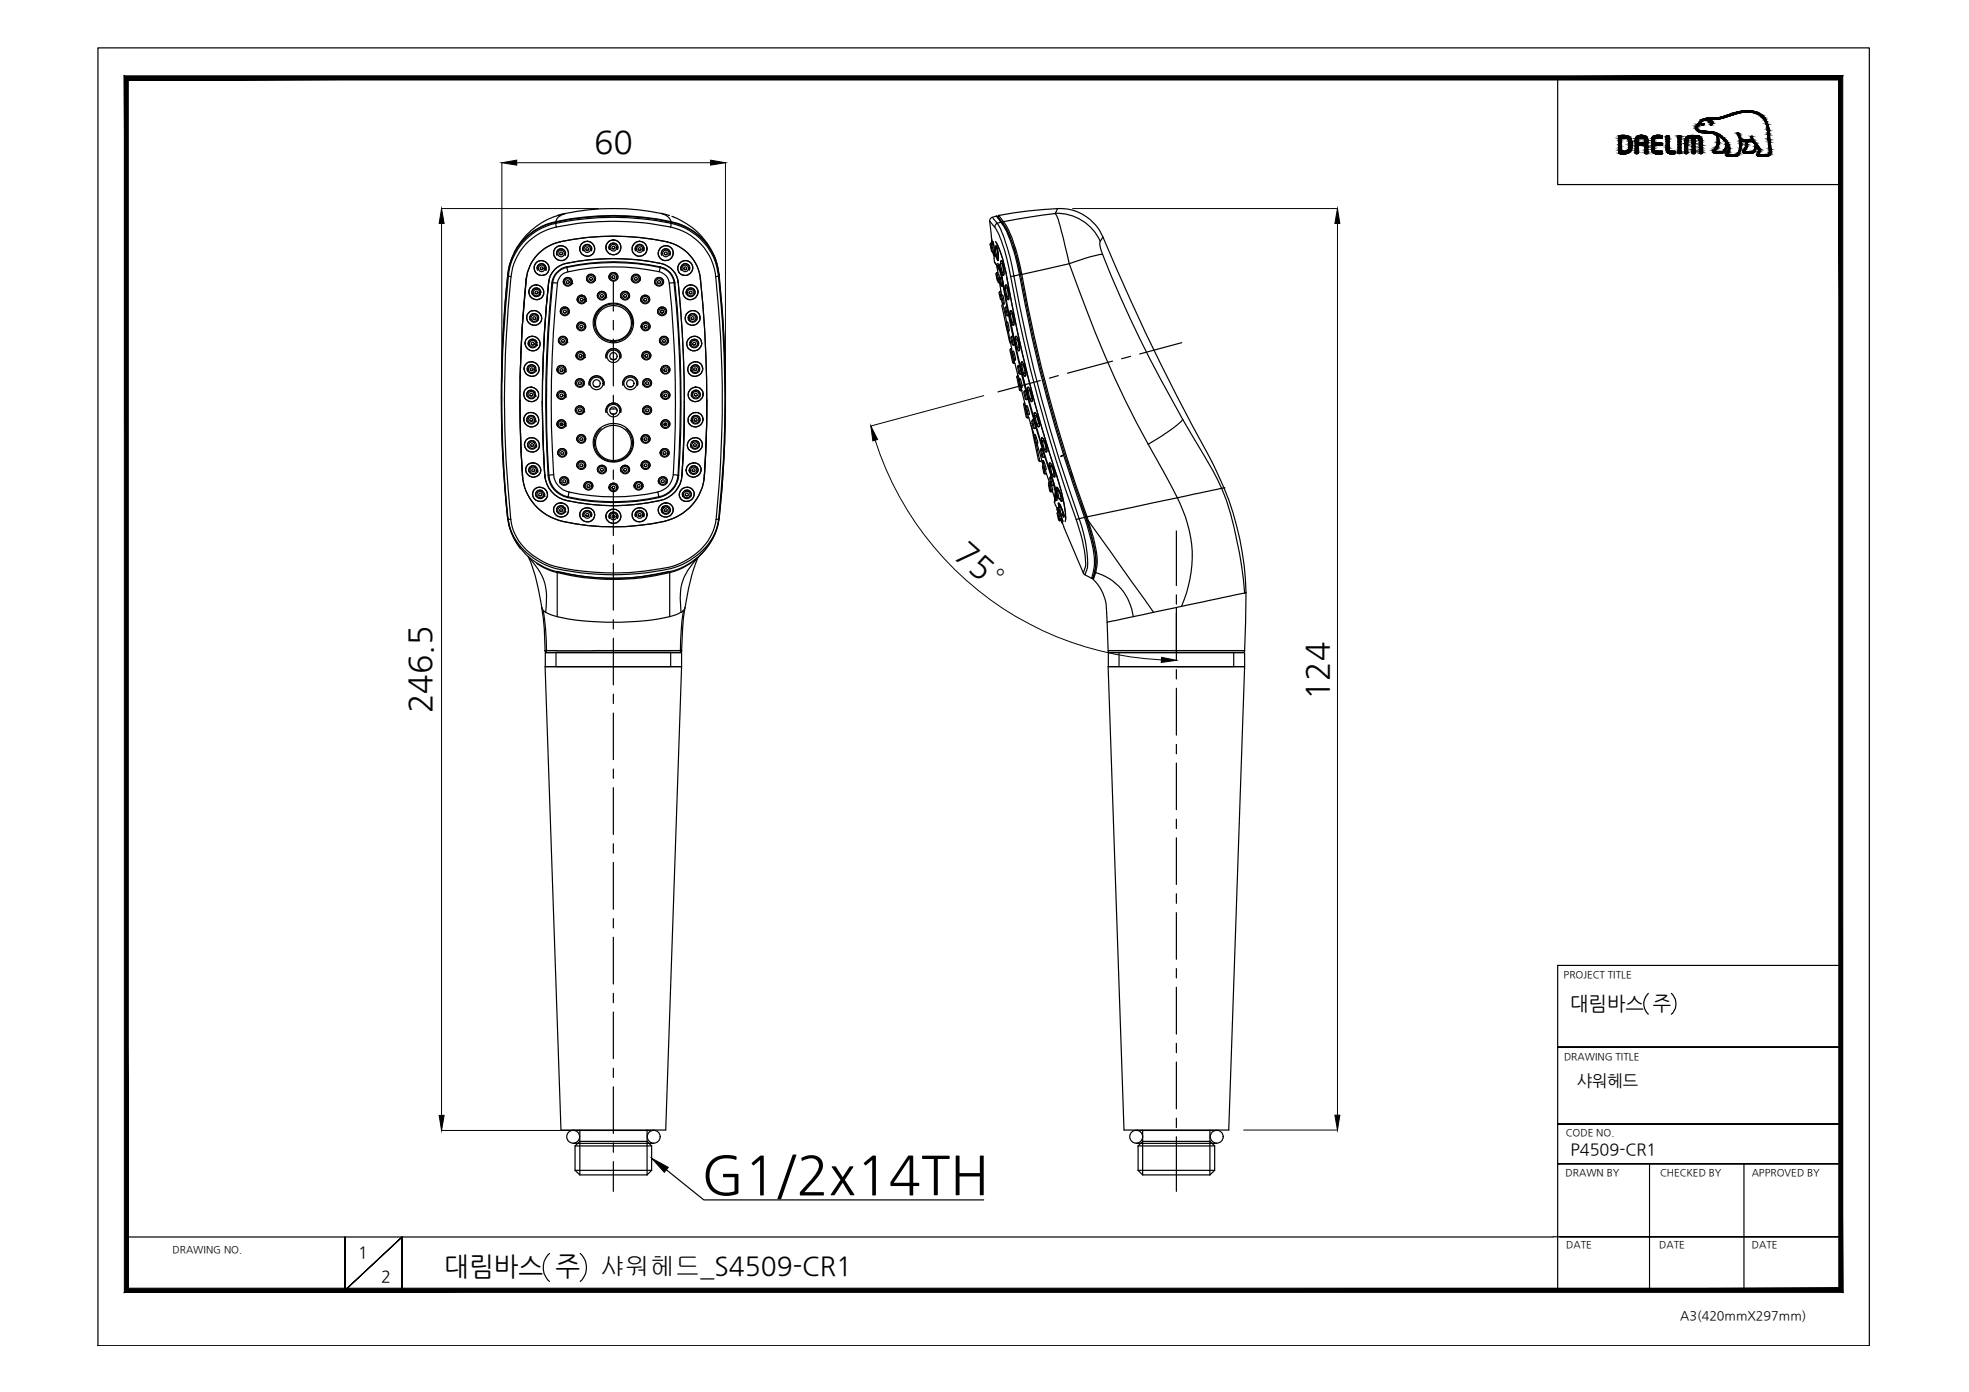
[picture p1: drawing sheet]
<svg xmlns="http://www.w3.org/2000/svg" width="420mm" height="297mm" viewBox="0 0 420 297" stroke-linecap="round" stroke-linejoin="round" font-family="sans-serif">
<defs><g id="words">
<text font-size="11.4" x="149.7" y="254.6">G1/2x14TH</text>
<g font-size="6.8">
<text x="126.8" y="32.7">60</text>
<text x="203.4" y="118.7" transform="rotate(42 203.4 118.7)">75°</text>
<text x="283.4" y="149.4" transform="rotate(-90 283.4 149.4)">124</text>
<text x="92" y="152.2" transform="rotate(-90 92 152.2)">246.5</text>
</g>
<text font-size="5.6" x="94.8" y="272.2">대림바스 주</text>
<text font-size="5.3" x="128" y="272.2">샤워헤드_S4509-CR1</text>
<text font-size="4.2" x="335.1" y="215.4">대림바스 주</text>
<g font-size="3.5">
<text x="336.5" y="231.7">샤워헤드</text>
<text x="335.1" y="246.4">P4509-CR1</text>
<text x="76.4" y="268.5">1</text>
<text x="81.3" y="273.6">2</text>
</g>
<text font-size="2.7" x="358.5" y="281.6">A3(420mmX297mm)</text>
<g font-size="2.1">
<text x="333.7" y="208.6">PROJECT TITLE</text>
<text x="333.7" y="226.2">DRAWING TITLE</text>
<text x="334.1" y="242.4">CODE NO.</text>
<text x="334.1" y="251">DRAWN BY</text>
<text x="354.2" y="251">CHECKED BY</text>
<text x="373.8" y="251">APPROVED BY</text>
<text x="36.8" y="267.4">DRAWING NO.</text>
<text x="334.2" y="266.4">DATE</text>
<text x="354.1" y="266.4">DATE</text>
<text x="373.8" y="266.4">DATE</text>
</g>
</g></defs>
<!-- layer: 0 -->
<g fill="#000" stroke="#000" stroke-width=".21">
<path d="M107.1 34.7l3.2-.5v1zM151.6 34.2l3.2 .5-3.2 .5zM94.2 44.5l.6 3.2h-1.1zM285.4 44.5l.5 3.2h-1.1zM185.8 90.9l1.5 2.9-1 .3zM247.8 140.3l3.2 .6-3.2 .5zM93.7 238h1.1l-.6 3.2zM284.8 238h1.1l-.5 3.1zM139.1 247.2l3.5 1.9-.8 1.1z"/>
<path d="M27.4 274.9l-.9 .9 365.9-.9zM26.5 275.8l365.9-.9 .8 .9zM392.4 17.1v257.8l.8 .9zM393.2 16.2v259.6l-.8-258.7zM27.4 17.1h365l.8-.9zM26.5 16.2h366.7l-365.8 .9zM26.5 16.2l.9 258.7v-257.8zM26.5 16.2l.9 258.7-.9 .9z"/>
</g>
<g fill="none" stroke="#000" stroke-width=".25">
<path d="M20.9 10.2h378v277h-378zM332.4 16.6v22.8h60.4M367.1 32.7h.1M130.9 60v6.4M130.9 68.4v2M130.9 72.4v10M237.4 77.1l-9.6 2.5M241.2 76l-1.9 .6M252.2 73.1l-9 2.4M130.9 84.3v2M130.9 88.3v10M222 81.2l-9 2.4"/>
<path d="M225.8 80.2l-1.9 .5M130.9 100.3v2M130.9 104.3v10M130.9 116.3v2M251 113.3v11.6M116.4 139.3h29v3h-29zM118.6 139.2h24.5v3.1h-24.5zM130.9 120.2v10M130.9 132.2v2M130.9 136.2v9.9M236.5 139.3h29.1v3h-29.1zM238.8 139.2v3.1"/>
<path d="M251 126.9v2M251 130.9v10M263.3 139.2v3.1h-26.8l3.3 98.8h22.4l3.4-98.8h-14.6M116.3 142.3h29.1l-3.3 98.8h-22.4zM130.9 148.1v2M130.9 152.2v9.9M251 142.9v2M251 146.9v10M251 158.8v2M130.9 164.1v2M130.9 168.1v10M251 162.8v10"/>
<path d="M251 174.8v2M251 178.8v9.9M130.9 180.1v1.9M130.9 184v10M130.9 196v2M130.9 200v10M251 190.7v2.1M251 194.7v10M130.9 212v2M130.9 216v9.9M251 206.7v2M251 210.7v10"/>
<path d="M351.7 212a3 3 0 0 0 0 4.4M356.6 212a3 3 0 0 1 0 4.4M392.8 206h-60.4v69.7M130.9 227.9v2M130.9 231.9v10M251 222.6v2M251 226.6v10M251 238.6v2M332.4 223.4h60.4h-60.4M332.4 239.9h60.4h-60.4M122.3 241.2h17.2M122.3 244h17.2"/>
<path d="M122.7 244.5l1-.9h14.4l1 .9M122.7 244.5h16.4M122.7 249.7h16.4M122.7 244.5v5.2M122.7 249.7l1 1M123.7 250.7h14.4M123.7 241.1v9.6M130.9 243.9v2M130.9 247.9v6.3M138.1 241.1v9.6M139.1 244.5v5.2M139.1 249.7l-1 1"/>
<path d="M142.2 249.6l8 6.4h59.7M242.4 241.2h17.2M242.4 244h17.2M242.9 244.5l.9-.9h14.4l1 .9M242.9 244.5h16.3M242.9 249.7h16.3M242.9 244.5v5.2M242.9 249.7l.9 1M243.8 250.7h14.4M243.8 241.1v9.6M251 242.6v11.6M258.2 241.1v9.6"/>
<path d="M259.2 244.5v5.2M259.2 249.7l-1 1M332.4 248.3h60.4h-60.4M352 248.3v27M372.1 248.3v27M27 264h304.4M73.6 264v11.4l12.2-11.4-12.2 11.4zM85.8 275.4v-11.4v11.4M117.2 267.5a4 4 0 0 0 0 5.9M123.8 267.5a4 4 0 0 1 0 5.9M331.4 263.9h61.4h-59.9M341 275.3h51.8"/>
<circle cx="141.3" cy="66.5" r=".32"/>
<circle cx="122.3" cy="242.6" r="1.38"/>
<circle cx="139.5" cy="242.6" r="1.38"/>
<circle cx="242.4" cy="242.6" r="1.38"/>
<circle cx="259.6" cy="242.6" r="1.38"/>
</g>
<!-- layer: 1 -->
<g fill="none" stroke="#000" stroke-width=".25">
<path d="M108.4 58.6a252.4 252.4 0 0 0-.1 51.8M108.4 58.6a247.7 247.7 0 0 0-.1 51.7M108.4 58.6l.1 .3M108.4 58.6h.1M108.5 58.9a248.1 248.1 0 0 0-.1 51.8M108.5 58.9l.6 .1M109 59.1a244.2 244.2 0 0 0 0 51.7M109.2 55l-.1 .4M112.3 59.6a243.3 243.3 0 0 0-.8 41.9M112.3 59.6a9.2 9.2 0 0 1 7.3-8 52.7 52.7 0 0 1 24 .4 9.2 9.2 0 0 1 5.9 7.6M112.3 59.6v-.3a252.6 252.6 0 0 0-1.3 21.5M112.3 59.6a240 240 0 0 0-.7 42.8 10.9 10.9 0 0 0 8.5 8.9"/>
<path d="M114.8 56.7a.97 .97 0 0 1 1.2-.3 .97 .97 0 0 1 .4 1.2 .94 .94 0 0 0-.8-1.3 .94 .94 0 0 0-.9 1.3l-.1-.5zM115.3 57.4h.6M116.4 57.6h.1M118.1 53.9v.2M118.1 46.3a15.7 15.7 0 0 0-8.4 7.6M118.6 47.4a58.1 58.1 0 0 1 24.6 0M118.6 47.4a12.7 12.7 0 0 0-10.2 11.2M118.6 47.3a12.8 12.8 0 0 0-10.2 11.3M118.6 47.3a58.3 58.3 0 0 1 24.6 0M118.6 47.4v.2M118.6 47.3v.1M118.6 47.7l.1 .8"/>
<path d="M118.6 47.6a12.8 12.8 0 0 0-10.1 11.3M118.6 47.6a59.8 59.8 0 0 1 24.6 0M118.8 58.2a3.4 3.4 0 0 1 2-1.2 45.7 45.7 0 0 1 20.7 .1 3.9 3.9 0 0 1 2.5 3.3 240.2 240.2 0 0 1 .7 41.8 5.4 5.4 0 0 1-4.1 4 44.1 44.1 0 0 1-20.3-.3 5.1 5.1 0 0 1-3.3-4.5 236.6 236.6 0 0 1 .9-41.7zM118.9 54.4a.94 .94 0 0 1 .8-1.3 .94 .94 0 0 1 .9 1.4 .97 .97 0 0 0-.9-1.4 .97 .97 0 0 0-.8 1.4M118.9 58.2a3.7 3.7 0 0 1 2-1.1 46.9 46.9 0 0 1 20.6 .1 3.6 3.6 0 0 1 2.3 3.2 229.3 229.3 0 0 1 .8 41.8 5.2 5.2 0 0 1-4 3.8 44.3 44.3 0 0 1-20.2-.2 5.1 5.1 0 0 1-3.3-4.4 236 236 0 0 1 1-41.6l.4-1.1zM119.5 54.2h.5M120.4 45.6l-2.2 .6M120.6 45.6a50.5 50.5 0 0 1 20.6 0M120.6 45.6l-1.7 .4M120.6 45.6l-1.1 .5a1.65 1.65 0 0 0-.9 1.2M120.9 56.9v.2M120.9 57.1l.3 .9"/>
<path d="M121.2 58a45.3 45.3 0 0 1 19.8 .1l1.1 .8 .5 .7a221.5 221.5 0 0 1 1.1 41.7M121.2 58a2.77 2.77 0 0 0-2.3 2.5 241.7 241.7 0 0 0-.8 40.8M123.7 52.9v.3M124.4 53.5a.94 .94 0 0 1 .9-1.3 .94 .94 0 0 1 .9 1.3M124.4 53.5a.96 .96 0 0 1 .9-1.4 .96 .96 0 0 1 .9 1.4M124.4 53.5h.1M125 53.3h.6M125.3 59.8a.94 .94 0 0 1 .8-1.3 .94 .94 0 0 1 .9 1.3M125.3 59.8v.1M125.8 59.7h.6M126.2 53.5h.1M127 59.8l-.1 .1"/>
<path d="M129.3 52.7v.2M130 53.2a.94 .94 0 0 1 .9-1.3 .94 .94 0 0 1 .9 1.3M130 53.2h.1M130 59.5h.1M130 53.2a.96 .96 0 0 1 .9-1.4 .96 .96 0 0 1 .9 1.4M130 59.5a.94 .94 0 0 1 .9-1.4 .94 .94 0 0 1 .8 1.4M130.6 53h.6M130.6 59.4h.5M131.7 53.2h.1M134.8 59.8a.94 .94 0 0 1 .9-1.3 .94 .94 0 0 1 .8 1.4M134.8 59.8v.1M135.4 59.7h.5"/>
<path d="M135.6 53.5a.94 .94 0 0 1 .9-1.3 .94 .94 0 0 1 .9 1.3M135.6 53.5a.96 .96 0 0 1 .9-1.4 .96 .96 0 0 1 .9 1.4M135.6 53.5h.1M136.2 53.3h.6M137.4 53.5h-.1M138.1 52.9v.3M140.9 56.9v.2M140.9 57.1l-.2 .9M141.2 45.6l1.4 .7 .6 1M141.2 45.6l1.7 .4M141.2 45.5l.2 .1M141.2 54.4a.94 .94 0 0 1 .9-1.3 .94 .94 0 0 1 .8 1.3"/>
<path d="M141.2 54.4a.95 .95 0 0 1 .9-1.3 .95 .95 0 0 1 .8 1.4M141.2 54.4v.1M141.8 54.2h.6M143.1 48.4a58 58 0 0 0-26.2 .6 12.1 12.1 0 0 0-7.9 10.1M143.1 48.4a12.1 12.1 0 0 1 9.6 10.7M143.2 47.4a12.7 12.7 0 0 1 10.2 11.2M143.2 47.6a12.9 12.9 0 0 1 10.1 11.3M143.2 47.4v.2M143.2 47.7l-.1 .8M143.2 47.5v.1M143.2 47.3a12.8 12.8 0 0 1 10.2 11.3M143.2 47.3v.2"/>
<path d="M143.4 46.2h.2M143.7 46.3a15.5 15.5 0 0 1 9 9.1M143.7 53.9v.2M145.4 57.6h.1M145.6 56.5a.94 .94 0 0 1 1.2-.1 .94 .94 0 0 1 .3 1.2 .94 .94 0 0 0-.9-1.3 .94 .94 0 0 0-.8 1.3l-.1-.7zM146 57.4h.5M147.8 57.2v.2M149.5 59.6a249.1 249.1 0 0 1 .8 41.9M149.5 59.3v.3M152.7 59.1a248.1 248.1 0 0 1 .1 51.7M153.3 58.9l-.6 .1M153.3 58.9a244.2 244.2 0 0 1 .1 51.8"/>
<path d="M153.4 58.6a248.5 248.5 0 0 1 .1 51.8M153.4 58.6l-.1 .3M153.4 58.6h.1M153.4 58.6a251.5 251.5 0 0 1 .1 51.7M211.2 47.2l1 1.2M211.2 47.2l.4 3.2M211.3 52.2l.3 1.4 .2 .1M211.4 51.9l-.1 .3M211.5 52.5l.3 1.4M211.5 50.4l.2 .8M211.6 51.2l.1 1v-.4M211.6 51.2l.1 1.1"/>
<path d="M211.6 51.2l.1 .6M211.7 52.2l-.2 .3M211.7 51.8l-.3 .1 .1 .4M211.7 46.4l1.1 1.2M211.8 51.5a6.1 6.1 0 0 1 .4 2.9v.3M211.8 53.8l.3 .2M211.9 52.1l-.2 .1 .3 1.8h.2v-.6M211.9 54l.1 .4M212 54.4h.1M212 54.4l.2 .8M212.1 55.2l.1 .7M212.2 53.4l.3 1.4 .3 .2"/>
<path d="M212.2 55.9a5.3 5.3 0 0 1 1.5 3.3 296.8 296.8 0 0 0 10.5 42.2M212.2 48.4a25.7 25.7 0 0 1 3.1 8.8 319.3 319.3 0 0 0 14.3 53.6M212.2 56l.8 1.1M212.4 53.2l-.2 .2M212.4 53.1h.2l.2 .5 .1 1.3-.1 .1M212.4 53.1l.4 1.9M212.5 51.6l.1 .2a22.4 22.4 0 0 1 2.3 7.8 298.3 298.3 0 0 0 10.6 41.9 324.3 324.3 0 0 1-11.2-44.7 16.4 16.4 0 0 0-1.8-5.2zM212.5 58.5l.3 1.3M212.5 56.4l.3 .6M212.6 46.1l-.9 .3a.83 .83 0 0 0-.5 .8M212.7 58.2l.1 .4M212.7 58.2l-.2 .3"/>
<path d="M212.7 55l.2 .6a4.1 4.1 0 0 0-.2-3l-.2-.2v.7v-.7a5.7 5.7 0 0 1 .5 3.2l-.3-.6M212.7 58.9l.3 1.3M212.8 57l.5 .7M212.8 57l.1 1.1M212.8 47.6a27.6 27.6 0 0 1 3.2 9.3l.4 2M212.8 47.6a.78 .78 0 0 0-.5 .8M212.8 59.8l.2 .2M212.9 46.2l-.3-.1 1 1.3M212.9 46.2h.1M212.9 46.2l1 1.3M212.9 58.6h.2l.2 .8M212.9 58.6l.4 1.8 .1-.3"/>
<path d="M212.9 58.6l-.1 .2M212.9 56.2l.6 1.5 .5 2.6M212.9 58.1l.1 .5M212.9 58.1l-.2 .1M213 57.1h.1M213.1 46l-.1 .2 .3 .5M213.1 46h.1M213.1 46l1 1.3M213.3 59.5l.3 1.4M213.3 46.8l1.4 2.1M213.3 56.6l.3 1.4M213.5 56.3l-.2 .3"/>
<path d="M213.5 59.2l-.2 .3M213.5 56.3l.2-.1a2.61 2.61 0 0 1 .3 1.9l-.1 .1zM213.5 56.4l.2-.8a5.1 5.1 0 0 1 .5 3.1h-.2l-.2-.5 .2 .6M213.5 56.4l.1-.8a4.2 4.2 0 0 1 .6 3.2M213.6 47.4a20 20 0 0 1 3 7.3l.9 3.9M213.6 47.4l-.8 .2M213.6 47.4l.3 .1M213.6 58l.3 .1M213.7 59.2l-.3 .1 .4 1.8h.2v-.4M213.7 59.2h.1M213.9 47.5a21.3 21.3 0 0 1 3 7.2l.9 3.9M213.9 47.4l-.1 .1"/>
<path d="M214.1 47.3a24.1 24.1 0 0 1 3.5 9.2l.4 2.1M214.1 58.8h.1M214.1 47.3l-.1 .1v.2M214.8 49l.8 1.7M215.8 51.3l.1 .1M216.2 52.5l.5 1.5M216.4 58.9a323.1 323.1 0 0 0 13.9 51.8M216.4 58.9l-.7 .1M216.9 54.6l.9 4M217.5 58.6a310.4 310.4 0 0 0 13.9 51.8M217.5 58.6l-1.1 .3M217.8 58.6a309.8 309.8 0 0 0 13.9 51.8"/>
<path d="M217.8 58.6h-.2M218 58.6a309.8 309.8 0 0 0 14 51.7M218.1 58.6h-.3M225.2 45.6l.5-1.1a9.8 9.8 0 0 1 9.7 6.1M225.2 45.6l-11.1 1.7M225.2 45.6a18.4 18.4 0 0 1 1.7 5.2l1.3 5.5M225.2 45.5a10.2 10.2 0 0 1 9.6 6M225.7 44.5a88.5 88.5 0 0 0-12.7 1.5M228.2 56.3a248.9 248.9 0 0 0 16.8 38.5M228.2 56.3l-10.2 2.3M234.8 51.5l-.1 1 .6 1.8M235.3 54.3a263.9 263.9 0 0 0 17.1 35.2"/>
<path d="M235.3 54.3a27.2 27.2 0 0 0-7.1 2M235.4 50.6a495.3 495.3 0 0 0 23.5 48.4l2.3 5.1M235.4 50.6l-.6 .9M111.8 78.5v.3M112 73.1v.3M112.4 67.7v.2M112.8 73.7a.94 .94 0 0 1 .9-1.3 .94 .94 0 0 1 .8 1.3M112.8 62.2v.2M113.1 79h.6M113.4 73.5h.5M113.7 68.1h.6M114.1 78.5v.5h.3"/>
<path d="M114.1 79a.7 .7 0 0 1-1 .4 .7 .7 0 0 1-.1-1.1 .7 .7 0 0 1 1.1 .2h.1a.92 .92 0 0 0-1.3-.5 .92 .92 0 0 0-.2 1.4 .92 .92 0 0 0 1.3 .1l.4-.5M114.2 62.6h.5M114.3 79.2h.1M114.3 73.2v.4M114.3 73.2a.7 .7 0 0 0-1-.4 .7 .7 0 0 0 0 1.1 .7 .7 0 0 0 1-.3M114.3 73.6h.3M114.4 79a.95 .95 0 0 0-1-1.2 .95 .95 0 0 0-.8 1.4M114.4 79l-.1 .2M114.5 73.7h.1M114.6 73.1l-.2 .1M114.6 73a.95 .95 0 0 0-1.5-.5 .95 .95 0 0 0 0 1.6 .95 .95 0 0 0 1.5-.5M114.7 67.8l-.1 .4h.3"/>
<path d="M114.7 67.8a.7 .7 0 0 0-1-.5 .7 .7 0 0 0-.2 1.1 .7 .7 0 0 0 1.2-.3M114.9 67.7l-.2 .1M114.9 67.7v.5M114.9 67.7a.94 .94 0 0 0-1.2-.8 .94 .94 0 0 0-.6 1.4M115 67.7a.95 .95 0 0 0-1.4-.7 .95 .95 0 0 0-.2 1.6 .95 .95 0 0 0 1.5-.4M115.1 62.5v.3M115.4 62.4l-.2 .1M115.4 62.4a.94 .94 0 0 0-1.2-1 .94 .94 0 0 0-.6 1.4M115.4 62.4l-.1 .4M115.4 62.4a.95 .95 0 0 0-1.3-.9 .95 .95 0 0 0-.3 1.5 .95 .95 0 0 0 1.5-.2h-.2a.7 .7 0 0 1-1.1 .1 .7 .7 0 0 1 .2-1.1 .7 .7 0 0 1 1 .6M117.1 60.3a4.6 4.6 0 0 1 3.6-4.1 48.6 48.6 0 0 1 21.1 .2 4.8 4.8 0 0 1 2.9 3.9M117.1 60.3a240.6 240.6 0 0 0-.9 41.2"/>
<path d="M117.1 60.3v-.3a244.8 244.8 0 0 0-1.3 21.2M117.8 60.3h.1M118 60.3l1 .1M118.9 79.3a.95 .95 0 0 1 .9-1.3 .95 .95 0 0 1 .9 1.3M119.3 73.1a.94 .94 0 0 1 .8-1.4 .94 .94 0 0 1 .9 1.4M119.5 79.2h.5M119.7 66.9a.94 .94 0 0 1 .8-1.4 .94 .94 0 0 1 .9 1.4M119.9 73h.5M120.3 66.7h.5M120.3 60.6a.95 .95 0 0 1 .9-1.4 .95 .95 0 0 1 .8 1.4M120.7 79.3h.1M120.9 60.4h.5"/>
<path d="M121 73.1h.1M122 60.6h.1M123 76.3a.95 .95 0 0 1 .9-1.3 .95 .95 0 0 1 .8 1.3M123.2 70.1a.94 .94 0 0 1 .8-1.4 .94 .94 0 0 1 .9 1.4M123.3 64.3a.94 .94 0 0 1 .8-1.3 .94 .94 0 0 1 .9 1.3M123.6 76.2h.5M123.8 69.9h.5M123.9 64.2h.5M124.7 76.3h.1M125 64.3h.1M126.8 68.7a4.1 4.1 0 0 1 4.1-3.8 4.1 4.1 0 0 1 4.1 3.8M128.2 63.3l.5 .1"/>
<path d="M128.4 65.7a4 4 0 0 0-.7 5.6 4 4 0 0 0 5.6 .8 4 4 0 0 0 .9-5.5M129.3 63.5h.1M129.3 63.5a.94 .94 0 0 0-.9-1.3 .94 .94 0 0 0-.8 1.3M129.4 76.4a1.59 1.59 0 0 1 1.5-2 1.59 1.59 0 0 1 1.5 2 1.61 1.61 0 0 0-1.5-2 1.61 1.61 0 0 0-1.6 2M130.3 76.6l.6 .1 .6-.1M132.5 63.5a.96 .96 0 0 1 .9-1.3 .96 .96 0 0 1 .8 1.3M132.5 63.5h.1M133.1 63.3l.5 .1M136.8 64.3h.1M136.8 64.3a.96 .96 0 0 1 .9-1.3 .96 .96 0 0 1 .8 1.3M136.9 70.1a.94 .94 0 0 1 .8-1.4 .94 .94 0 0 1 .9 1.4M137.1 76.3h.1"/>
<path d="M137.1 76.3a.94 .94 0 0 1 .8-1.4 .94 .94 0 0 1 .9 1.4M137.4 64.2h.5M137.5 69.9h.5M137.7 76.2h.5M139.8 60.6h.1M139.8 60.6a.94 .94 0 0 1 .8-1.4 .94 .94 0 0 1 .9 1.4M140.4 60.4h.5M140.4 66.9a.94 .94 0 0 1 .9-1.4 .94 .94 0 0 1 .8 1.4M140.8 73.1h.1M140.8 73.1a.94 .94 0 0 1 .9-1.3 .94 .94 0 0 1 .8 1.3M141 66.7h.5M141.1 79.3h.1"/>
<path d="M141.1 79.3a.93 .93 0 0 1 .9-1.3 .93 .93 0 0 1 .8 1.3M141.4 73h.5M141.7 79.2h.5M144 60.3l-1.1 .1M144.7 60.3a246.4 246.4 0 0 1 .8 41.2M144.7 60v.3M146.4 62.5a.94 .94 0 0 1 1.1-1.1 .94 .94 0 0 1 .7 1.4M146.4 62.5l.1 .3M146.4 62.5h.3M146.4 62.5a.95 .95 0 0 1 1.2-1.1 .95 .95 0 0 1 .5 1.6 .95 .95 0 0 1-1.6-.3h.2a.7 .7 0 0 0 1.2 .2 .7 .7 0 0 0-.3-1.1 .7 .7 0 0 0-.9 .7M146.6 62.5l.1 .2M146.8 72.5a1.6 1.6 0 0 1 2.3-.4 1.6 1.6 0 0 1 .2 2.3 1.6 1.6 0 0 1-2.3 .1l-.3-.5-.2-.6z"/>
<path d="M146.9 68.3h.1M147.1 62.6h.5M147.1 67.9v.2M147.1 67.9a.7 .7 0 0 1 1-.6 .7 .7 0 0 1 .1 1.1 .7 .7 0 0 1-1.1-.3M147.1 67.9l-.1-.1a.9 .9 0 0 1 .8-.8 .9 .9 0 0 1 .9 .8 .9 .9 0 0 1-.7 .9 .96 .96 0 0 1-1.1-.6M147.2 68.1h-.3M147.2 73.1a.95 .95 0 0 1 1.5-.6 .95 .95 0 0 1 0 1.6 .95 .95 0 0 1-1.5-.6M147.2 73.5a.95 .95 0 0 1 1-1.1 .95 .95 0 0 1 .8 1.3M147.2 73.5l.1 .2M147.2 73.1l.3 .1a.7 .7 0 0 1 1-.4 .7 .7 0 0 1 0 1.1 .7 .7 0 0 1-1-.4M147.3 73.7h.1M147.4 73.3l.1 .2h-.3"/>
<path d="M147.4 79l.1 .2M147.4 79h.3M147.5 78.4a.95 .95 0 0 1 1.5-.3 .95 .95 0 0 1-.2 1.5 .95 .95 0 0 1-1.4-.7M147.5 79.2h.1M147.5 78.4a.95 .95 0 0 1 1.3-.5 .95 .95 0 0 1 .4 1.3M147.5 78.4l-.1 .6M147.5 78.4l.2 .1a.7 .7 0 0 1 1.1-.2 .7 .7 0 0 1-.1 1.1 .7 .7 0 0 1-1-.4M147.5 68.1h.6M147.7 78.5l-.1 .5M147.9 73.5h.5M148.1 79h.5M148.7 68.2a.95 .95 0 0 0-.9-1.3 .95 .95 0 0 0-.9 1.4"/>
<path d="M148.7 68.2v.1M149 62.2l-.1 .2M149.4 67.7v.2M149.8 73.1l-.1 .3M150 78.5l-.1 .3M213 60.2l.3 .2M213.2 62.5l.3 1.4M213.3 60.3l.3 2M213.4 62.2l-.2 .3M213.5 63.8l.3 .2M213.6 63.3l.3 1.4M213.6 60.9l.3 .2"/>
<path d="M213.7 63l-.1-.8h-.3l.3 1.1M213.7 63h.2l.2 .2 .2 1.7h-.1zM213.8 63l-.2 .3M213.8 65.2l1.6 7.5 .1 .2M213.9 64.6l.3 .2M213.9 64.7l.9 4.1M213.9 60.4h.1M214 64.9l-.2 .3M214 60.3a281.5 281.5 0 0 0 10.2 40.6M214 60.3l.3 1.4M214.3 61.8l.3 1.3M214.4 65.8l.3 1.4"/>
<path d="M214.5 61.5l.1-.7a3.4 3.4 0 0 1 .7 3.1h-.2l-.3-.6M214.5 61.5l.2-.1a2.38 2.38 0 0 1 .3 1.9h-.1zM214.5 61.5l-.1 .3M214.6 65.5h.2l.1 .3 .2 1.6h-.1zM214.6 65.6l-.1 .2M214.6 69.1l.4 1.3 .2 .2M214.7 63.1l.2 .2M214.7 67.2l.3 .2M214.8 68.8h.2l.3 1.8h-.1zM214.8 68.8l-.1 .2M215.2 70.6l.3 2.6M215.4 67.2l.3 1.4"/>
<path d="M215.5 74.7l.6 2.6 .3 .2M215.5 67l.1-.6 .2-.1a4.6 4.6 0 0 1 .5 3.1l-.2-.1-.3-.5M215.5 73.1v.1M215.6 67l-.2 .2M215.6 73h.1M215.6 73l-.1 .2M215.6 68.6l.9 4.1M215.6 73.1l.3 1.3M215.7 72.1l.3 1.4M215.7 74.4l-.1 .3M215.7 68.6l.3 .2M215.8 71.8h.3l.1 .2 .2 1.6h-.2z"/>
<path d="M215.9 71.8l-.2 .3M215.9 75.3l.3 1.3M216 75.1l-.2-.7h-.1l.7 3.2 .1-.1-.1-.7M216 73.4l.3 .2M216.1 75l.2-.1 .1 .3 .3 1.6h-.2zM216.1 68.8h-.2l-.4-1.8 .3-.1a2.47 2.47 0 0 1 .3 1.9M216.1 75l-.1 .3M216.3 76.6l.2 .2M216.6 77.5l.7 2.9M216.6 72.5l.2-.7a3.6 3.6 0 0 1 .7 3.1l-.5-.6M216.6 72.4l.2-.6a3.6 3.6 0 0 1 .7 3.1l-.5-.6M216.7 72.4l-.1 .3 .3 1.4"/>
<path d="M216.7 72.4h.2a2.22 2.22 0 0 1 .4 1.8l-.2 .1zM216.9 74l.2 .2M217.1 78.3l.3 1.4M217.3 78l-.2 .3M217.3 78h.2l.2 .5 .2 1.3-.2 .1zM217.4 79.6l.3 .2M217.9 77.9l.1-.7a3.8 3.8 0 0 1 .8 3.1l-.5-.6M218 77.9l-.2 .2 .3 1.4M218 77.9l.2-.1a2.22 2.22 0 0 1 .4 1.9h-.2zM218.1 79.6l1 3.9M218.1 79.5l.3 .2M110.9 85.6v-.2l.2 8 .4 7.9"/>
<path d="M111.7 84v.2M111.7 89.3l.1 .3M111.9 94.7v.3M112.4 93.8a1.57 1.57 0 0 1 2.5 .4 1.57 1.57 0 0 1-1.1 2.2 1.6 1.6 0 0 1-1.6-.8 1.6 1.6 0 0 1 .2-1.8zM112.5 90a.94 .94 0 0 1 .9-1.3 .94 .94 0 0 1 .8 1.3M112.6 99.2a1.56 1.56 0 0 1 2.5 .3 1.56 1.56 0 0 1-1 2.3 1.59 1.59 0 0 1-1.7-.8 1.59 1.59 0 0 1 .2-1.8zM113.1 84.4h.5M113.1 89.8h.6M113.2 95.1l.6 .1M113.9 89.2l.2 .6M113.9 83.8a.7 .7 0 0 0-1.1 0 .7 .7 0 0 0 .3 1.1 .7 .7 0 0 0 1-.5M113.9 94.5l.3 .6h.3"/>
<path d="M114.1 89.7a.69 .69 0 0 1-1 .6 .69 .69 0 0 1-.3-1 .69 .69 0 0 1 1.1-.2l.1-.1a.67 .67 0 0 0-1.1-.2 .93 .93 0 0 0 0 1.6 .93 .93 0 0 0 1.4-.7h-.2M114.1 83.6l-.2 .2 .1 .6h.3M114.1 83.7l.2 .7M114.1 83.7a.93 .93 0 0 0-1.3-.4 .93 .93 0 0 0-.3 1.3M114.2 83.7a.95 .95 0 0 0-1.6-.1 .95 .95 0 0 0 .4 1.5 .95 .95 0 0 0 1.3-.7M114.2 84.6h.1M114.2 90h.1M114.2 99.5l.3 .2a.85 .85 0 0 1 .1 1M114.2 99.5a.89 .89 0 0 0-1.1 .1 .89 .89 0 0 0-.2 1.1M114.2 99.5l-.1 .2a.71 .71 0 0 0-1.1 .5 .71 .71 0 0 0 .9 .8 .71 .71 0 0 0 .4-1.1l-.2-.1M114.3 99.5a.94 .94 0 0 0-1.4 .6 .94 .94 0 0 0 .8 1.2 .94 .94 0 0 0 1.1-1l-.3 .1M114.3 84.4l-.1 .2"/>
<path d="M114.4 95.3h.1M114.5 95.1a.93 .93 0 0 0-1.1-1.1 .93 .93 0 0 0-.7 1.3M114.5 95.1l-.1 .2M114.5 95a.94 .94 0 0 1-1.2 .9 .94 .94 0 0 1-.6-1.3 .94 .94 0 0 1 1.4-.4l-.1 .2a.7 .7 0 0 0-1.1 .3 .7 .7 0 0 0 .5 1 .7 .7 0 0 0 .8-.6M115.1 94.9v.2M115.7 85.7l.2 7.8 .3 7.7M115.7 85.6v.2M118.9 84.7a.95 .95 0 0 1 .9-1.3 .95 .95 0 0 1 .9 1.3M118.9 90.9a.95 .95 0 0 1 .9-1.3 .95 .95 0 0 1 .9 1.3M119.1 97a.93 .93 0 0 1 .9-1.3 .93 .93 0 0 1 .8 1.3M119.5 90.7h.5M119.5 84.6h.5"/>
<path d="M119.7 96.9h.5M119.7 90.3l-.2 .2M119.7 90.4l.1 .3M120.7 84.7h.1M120.7 90.9h.1M122.9 87.9a.93 .93 0 0 1 .8-1.3 .93 .93 0 0 1 .9 1.3M122.9 82.1a.94 .94 0 0 1 .8-1.3 .94 .94 0 0 1 .9 1.3M123.2 99.6a.93 .93 0 0 1 .8-1.3 .93 .93 0 0 1 .9 1.3M123.2 94.1a.93 .93 0 0 1 .8-1.3 .93 .93 0 0 1 .9 1.3M123.4 87.8h.6M123.4 82h.6M123.8 99.5h.5"/>
<path d="M123.8 93.9h.5M124.6 87.9h.1M125.8 82.2a1.59 1.59 0 0 1 1.5-2 1.59 1.59 0 0 1 1.5 2M126.7 82.4l.3 .1 .9-.1M127.8 91.5a4.3 4.3 0 0 1 5.7-.3 4.3 4.3 0 0 1 1 5.6 4.3 4.3 0 0 1-5.9 1.2 4.3 4.3 0 0 1-1.3-5.8zM128.3 91.4a4 4 0 0 0-.3 5.8 4 4 0 0 0 5.8 .1 4 4 0 0 0-.2-5.8M128.8 82.1a1.59 1.59 0 0 0-1.5-1.9 1.59 1.59 0 0 0-1.5 2M128.8 82.1v.1M129.4 88a1.59 1.59 0 0 1 1.5-2 1.59 1.59 0 0 1 1.5 2 1.6 1.6 0 0 0-1.5-2 1.6 1.6 0 0 0-1.6 2M130.2 87.3h1.4M130.3 88.2a1.05 1.05 0 0 0 1.2 0M133 82.2a1.59 1.59 0 0 1 1.5-2 1.59 1.59 0 0 1 1.5 2"/>
<path d="M133.9 82.4l.3 .1 .8-.1M136 82.1a1.61 1.61 0 0 0-1.5-1.9 1.61 1.61 0 0 0-1.6 2M136 82.1v.1M136.9 99.6h.1M136.9 99.6a.93 .93 0 0 1 .8-1.3 .93 .93 0 0 1 .9 1.3M137.2 87.9a.94 .94 0 0 1 .9-1.3 .94 .94 0 0 1 .8 1.3M137.2 87.9h.1M137.5 99.5h.5M137.5 93.9h.5M137.8 87.8h.5M137.8 82h.5M138.6 94a.93 .93 0 0 0-.9-1.2 .93 .93 0 0 0-.8 1.3"/>
<path d="M138.6 94v.1M139 82.1a.94 .94 0 0 0-1-1.3 .94 .94 0 0 0-.8 1.3M139 82.1h-.1M141 97a.94 .94 0 0 1 .8-1.3 .94 .94 0 0 1 .9 1.3M141.1 84.7h.1M141.1 90.9h.1M141.1 84.7a.93 .93 0 0 1 .9-1.3 .93 .93 0 0 1 .8 1.3M141.5 96.9h.6M141.7 90.7h.5M141.7 84.6h.5M142.1 90.3l-.1 .1M142.3 90.5l-.3-.1v.4"/>
<path d="M142.9 90.8a.93 .93 0 0 0-1-1.2 .93 .93 0 0 0-.8 1.3M142.9 90.9h-.1M146 85.7l-.1 7.8-.4 8M146 85.6v.2M146.7 94.9v.2M146.9 99.2a1.57 1.57 0 0 1 2.1-.2 1.57 1.57 0 0 1 .4 2.1 1.57 1.57 0 0 1-2 .6 1.47 1.47 0 0 1-.5-2.5zM147.1 93.9a1.57 1.57 0 0 1 2.1-.2 1.57 1.57 0 0 1 .5 2 1.57 1.57 0 0 1-2.1 .7 1.47 1.47 0 0 1-.5-2.5zM147.4 95.3a.94 .94 0 0 1 .9-1.3 .94 .94 0 0 1 .8 1.3M147.5 99.5a.9 .9 0 0 1 1.1 .1 .9 .9 0 0 1 .3 1M147.5 99.5l-.3 .4-.1 .4M147.5 84.3l.1 .3M147.5 99.5a.94 .94 0 0 1 1.4 .5 .94 .94 0 0 1-.8 1.3 .94 .94 0 0 1-1-1"/>
<path d="M147.5 99.5l.2 .2a.71 .71 0 0 1 1.1 .5 .71 .71 0 0 1-.9 .8 .71 .71 0 0 1-.4-1.1l.1-.1M147.6 90h.1M147.6 90a.94 .94 0 0 1 .8-1.4 .94 .94 0 0 1 .9 1.4M147.6 83.7a.94 .94 0 0 1 1.3-.4 .94 .94 0 0 1 .4 1.3M147.6 83.7l-.1 .6M147.7 83.7a.95 .95 0 0 1 1.5-.1 .95 .95 0 0 1-.3 1.5 .95 .95 0 0 1-1.4-.8M147.7 83.7l.2 .1M147.7 89a.95 .95 0 0 1 1.5 .1 .95 .95 0 0 1-.5 1.4 .95 .95 0 0 1-1.2-.8h.3M147.8 89l.1 .1a.7 .7 0 0 1 1.1 .1 .7 .7 0 0 1-.3 1.1 .7 .7 0 0 1-1-.6M147.8 94.4l-.1-.1a.93 .93 0 0 1 1.4 .1 .93 .93 0 0 1-.2 1.4 .93 .93 0 0 1-1.3-.2l-.2-.6 .2 .1 .2-.6M147.9 83.9l-.2 .4M147.9 94.4a.7 .7 0 0 1 1 .3 .7 .7 0 0 1-.4 1 .7 .7 0 0 1-.9-.7"/>
<path d="M147.9 83.9a.7 .7 0 0 1 1.1-.1 .7 .7 0 0 1-.2 1.1 .7 .7 0 0 1-1-.6h-.3M147.9 89.2l-.2 .5M148 95.1h.6M148.2 84.4h.5M148.7 89.8h-.6M149.9 94.7l-.1 .3M150 89.3v.3M150.1 84l-.1 .2M150.8 85.6v-.2v4l-.5 11.9M217 80.5l.5 2.7M217.2 80.2l-.2 .3M217.3 81.1l.3 1.4"/>
<path d="M217.5 80.8l-.3-.6 .6 3.2 .2-.1M217.5 80.8h.2l.1 .2 .3 1.6h-.2zM217.5 80.8l-.1 .3M217.5 83.1l.3 .2M217.7 82.5l.2 .1M217.9 82.6l.1 .7M218 83.3l.7 2.7M218.4 86.3l.6 2.7M218.6 86l.6 3.2 .3-.1M218.6 86h.1M218.6 86l-.2 .3M218.6 83.4l-.1 .3 .3 1.4 .2 .2"/>
<path d="M218.6 83.5h.2l.4 1.1 .1 .6-.3 .1M218.6 86l.2 .8M218.6 83.5l.4 1.8M218.8 86.9l.3 1.4M219 86.6h.2l.2 .5 .3 1.3h-.3zM219 89l.3 .2M219.1 86.6l-.2 .3M219.2 83.6l.3 1.3M219.2 88.3l.2 .1M219.3 83.4l.1-.8a3.8 3.8 0 0 1 .8 3.1l-.2-.1-.3-.5M219.3 88.4l.2 .7M219.4 83.3l.1-.1a2.46 2.46 0 0 1 .5 1.9h-.3z"/>
<path d="M219.4 83.3l-.2 .3M219.5 89.1l.4 1.3M219.5 84.9l.3 .2M219.9 90.4l.8 2.4M219.9 90.4h.1M220 90.8l1.6 7.5M220.2 89.9l.3 1.3 .2 .2M220.4 89.6l-.2 .3M220.7 89l.3 1.3M220.7 88.8l.1-.8a3.6 3.6 0 0 1 1 3h-.3l-.3-.5M220.8 92.8l-.2 .2 .3 1.4 .3 .2M220.8 92.8a2.69 2.69 0 0 1 .6 1.8h-.2"/>
<path d="M220.8 92.8l.4 1.8M220.8 88.7h.2a2.13 2.13 0 0 1 .5 1.8h-.3zM220.8 90.5l-.2-.7-.3-.2 .4 1.9M220.9 88.7l-.2 .2M220.9 90.6l.1 .7-.3 .2M221 90.3l.3 .2M221.1 94.6l.8 3.9 .5-.1M221.3 94.6l1.1 4M221.6 98.3l.3 .1M222.2 95.7l-.2 .3 .3 1.4M222.2 95.7a2.37 2.37 0 0 1 .7 1.9h-.3zM222.3 94.2v-.8a3.5 3.5 0 0 1 1 3h-.2l-.3-.5"/>
<path d="M222.3 97.4l.3 .1M222.4 98.4h.1M222.4 94a1.59 1.59 0 0 1 .7 1.9h-.3zM222.4 98.6l.3 1.4M222.4 94l-.1 .3 .2 1.4M222.4 99.6l.3 1.4M222.6 98.3l-.2 .3M222.6 95.7l.2 .2M222.6 99.3l-.1 .3M222.6 98.3l.7 1.8-.3 .1zM222.7 100l.3 .2 .3 .9h-.3l-.2-1M223.6 84.7v.2"/>
<path d="M223.9 99.7l.3 1.4M224 98.8l-.1 .7 .1-.7a3.8 3.8 0 0 1 1 3l-.5-.6 .5 .6a4 4 0 0 0-1-3zM224.1 99.4a1.71 1.71 0 0 1 .7 1.8h-.3zM224.1 99.4l-.1 .3M227 96.8a.67 .67 0 0 1-.7 .6l.5-.2 .2-.3M227.7 98.6h.1M245 94.8l6.2 11.4M252.4 89.5l-.5 .6a36.7 36.7 0 0 1-6.9 4.7M252.4 89.5l2.1 3.7a84.8 84.8 0 0 1 6.2 11M108.3 110.4a14 14 0 0 0 11.8 11.9 49.8 49.8 0 0 0 25.1-1 13.9 13.9 0 0 0 8.3-10.9M108.3 110.4l.1 .3M108.3 110.5l.1 .6"/>
<path d="M108.4 110.7a13.4 13.4 0 0 0 10.2 10.6 56.5 56.5 0 0 0 25.4-.2 14 14 0 0 0 9.1-8.8l.3-1.6M108.4 110.7l.6 .1M108.4 111.4a14.2 14.2 0 0 0 2.7 5.7M109 110.8a11.9 11.9 0 0 0 6.8 9 25.2 25.2 0 0 0 10 2.2 51.6 51.6 0 0 0 18.6-1.5 12.6 12.6 0 0 0 8.4-9.7M111.5 101.5a10.9 10.9 0 0 0 8.6 9.8M111.5 101.3v.2M111.5 101.3v.7M112.2 100.1v.2M112.7 118.8l.3 .6a38.4 38.4 0 0 1 2.6 10.3l.3 .6 .5 .4M112.8 118.8a13.3 13.3 0 0 1 3.6 6.4l.2 1.5-.2 4M113.5 100.5h.6M113.6 105.3l.1 .3"/>
<path d="M113.9 104.5a1.57 1.57 0 0 1 2.6 .1 1.57 1.57 0 0 1-1 2.4 1.57 1.57 0 0 1-1.6-.7 1.57 1.57 0 0 1 0-1.8zM114.1 104.4a1.55 1.55 0 0 1 2.5 .4 1.55 1.55 0 0 1-1.3 2.2 1.54 1.54 0 0 1-1.5-.9 1.54 1.54 0 0 1 .3-1.7zM114.6 100.7h.1M115 105.7h.5M115.4 100.2v.3M115.5 105l.4 .5M115.6 104.9a.7 .7 0 0 0-1 .5 .7 .7 0 0 0 .6 .8 .7 .7 0 0 0 .8-.7M115.6 104.7l-.1 .2M115.7 104.7a.94 .94 0 0 0-1.3 .6 .94 .94 0 0 0 .9 1.2 .94 .94 0 0 0 .9-1.1M116.1 105.9h.1M116.2 105.4l-.2 .1M116.2 105.4a.93 .93 0 0 0-1.2-.8 .93 .93 0 0 0-.6 1.3"/>
<path d="M116.2 105.4l-.1 .5M116.2 101.5a6 6 0 0 0 4.8 5.3 44.4 44.4 0 0 0 20.7-.2 5.9 5.9 0 0 0 3.8-5.1M116.2 101.2l.2 1M116.2 101.2v.3M118.1 108.6v.3M118.1 101.3a4.1 4.1 0 0 0 3.3 3.7M118.2 101.3l-1.2 .1M118.6 107.8a1.55 1.55 0 0 1 2.5 .2 1.55 1.55 0 0 1-1.1 2.3 1.54 1.54 0 0 1-1.6-.7 1.54 1.54 0 0 1 .2-1.8zM119.5 109h.5M119.5 103.1a.94 .94 0 0 1 .9-1.4 .94 .94 0 0 1 .8 1.4M120.1 108.3a.7 .7 0 0 0-1.1 .5 .7 .7 0 0 0 .9 .8 .7 .7 0 0 0 .4-1.1M120.1 102.9h.5"/>
<path d="M120.2 108a.92 .92 0 0 0-1.1 .1 .92 .92 0 0 0-.2 1.1M120.2 108a.94 .94 0 0 1 .4 1.2M120.2 108l-.1 .3M120.2 108a.93 .93 0 0 0-1.4 .8 .93 .93 0 0 0 1.2 1 .93 .93 0 0 0 .5-1.5l-.2 .2-.3-.2M120.6 109.2h.1M121.2 106v.2M121.2 103.1h.1M121.4 105l-.2 1M121.4 105a44.6 44.6 0 0 0 19 0M123.7 109.7v.3M124.1 108.8a1.56 1.56 0 0 1 2.6 .2 1.56 1.56 0 0 1-1.1 2.4 1.56 1.56 0 0 1-1.7-.8 1.56 1.56 0 0 1 .2-1.8zM124.4 110.2a.94 .94 0 0 1 .9-1.3 .94 .94 0 0 1 .9 1.3"/>
<path d="M124.4 110.2a.93 .93 0 0 1 .9-1.3 .93 .93 0 0 1 .9 1.3M124.4 110.2v.1M124.7 104.1a.93 .93 0 0 1 .8-1.3 .93 .93 0 0 1 .9 1.3M125.3 103.9h.5M125.6 110.1h-.6h.6M126.2 110.2v.1M127.6 100.6a.93 .93 0 0 1 .8-1.3 .93 .93 0 0 1 .9 1.3M128.2 100.5h.5M129.3 110v.3M129.6 109.3a1.58 1.58 0 0 1 2.5-.1 1.58 1.58 0 0 1-.7 2.5 1.58 1.58 0 0 1-2.1-1.5zM130 104.4a.93 .93 0 0 1 .9-1.3 .93 .93 0 0 1 .8 1.3M130.6 110.4h.6"/>
<path d="M130.6 104.3h.5M131.8 110.6a.94 .94 0 0 0-.9-1.3 .94 .94 0 0 0-.9 1.3 .93 .93 0 0 1 .9-1.3 .93 .93 0 0 1 .8 1.3M132.5 100.6a.93 .93 0 0 1 .9-1.3 .93 .93 0 0 1 .8 1.3M133.1 100.5h.5M135.2 109a1.54 1.54 0 0 1 2.4-.2 1.54 1.54 0 0 1-.5 2.4 1.51 1.51 0 0 1-1.8-.3 1.51 1.51 0 0 1-.1-1.9zM135.4 104.1a.94 .94 0 0 1 .8-1.3 .94 .94 0 0 1 .9 1.3M135.6 110.2a.94 .94 0 0 1 .9-1.3 .94 .94 0 0 1 .9 1.3M135.6 110.2a.93 .93 0 0 1 .9-1.3 .93 .93 0 0 1 .9 1.3M135.6 110.2v.1M136 103.9h.5M136.2 110.1h.6M136.7 110.1h-.5"/>
<path d="M137.4 110.2l-.1 .1M138.1 109.7v.3M140.4 105l.2 1.2M140.6 103.1h.1M140.6 103.1a.93 .93 0 0 1 .8-1.4 .93 .93 0 0 1 .9 1.4M140.7 108a1.54 1.54 0 0 1 2.5-.2 1.54 1.54 0 0 1-.6 2.4 1.51 1.51 0 0 1-1.8-.4 1.51 1.51 0 0 1-.1-1.8zM141.2 102.9h.5M141.2 109.2h.1M141.5 108.1a.92 .92 0 0 1 1.1 0 .92 .92 0 0 1 .3 1M141.5 108.1l-.1 .1a.85 .85 0 0 0-.2 1M141.5 108.1l.1 .2a.7 .7 0 0 1 1.2 .4 .7 .7 0 0 1-.9 .8 .7 .7 0 0 1-.3-1.1l-.2-.2a.93 .93 0 0 0 .6 1.5 .93 .93 0 0 0 1-1.2 .93 .93 0 0 0-1.5-.4M141.6 108.4h-.1"/>
<path d="M141.8 109h.6M142.9 109.2h.1M143.7 101.3a4.1 4.1 0 0 1-3.3 3.7M143.7 108.6v.3M143.7 101.3l1 .1M144.7 101.4h.1M145.4 104.5a1.58 1.58 0 0 1 2.1-.3 1.58 1.58 0 0 1 .5 2 1.58 1.58 0 0 1-2 .7 1.47 1.47 0 0 1-.6-2.4zM145.4 104.5a1.56 1.56 0 0 1 2.1-.2 1.56 1.56 0 0 1 .4 2 1.56 1.56 0 0 1-2 .6 1.45 1.45 0 0 1-.5-2.4zM145.7 105.9a.92 .92 0 0 1 .8-1.3 .92 .92 0 0 1 .9 1.3M146.2 104.7a.94 .94 0 0 1 1.3 .6 .94 .94 0 0 1-.9 1.2 .94 .94 0 0 1-1-1.1l.2 .1 .4-.5M146.2 104.7l.1 .2M146.2 105.7h.6"/>
<path d="M146.3 104.9a.7 .7 0 0 1 .9 .5 .7 .7 0 0 1-.6 .8 .7 .7 0 0 1-.7-.8M146.4 100.2v.3M147.1 100.3v.4M147.1 100.3l.2 .1M147.1 100.7h.1M147.7 100.5h.6M148.2 105.3v.3M148.7 119.1a13.1 13.1 0 0 0-3.4 6.3l-.2 2.2 .2 3.1M148.9 100.6v.1M149.1 118.8l-.6 1.3a45 45 0 0 0-2.4 9.9l-.8 .7M149.6 100.1v.2M150.3 101.5a10.9 10.9 0 0 1-8.6 9.8 51.7 51.7 0 0 1-21.6 0"/>
<path d="M150.3 101.3v.2M150.3 101.3l-.1 .9M153.3 111.4a14.2 14.2 0 0 1-10.4 10.8 49.3 49.3 0 0 1-24-.1v-.2a48.8 48.8 0 0 0 23.9 0M153.4 110.7l-.6 .1M153.4 110.5v.6M153.5 110.4l-.1 .3M222.7 100.9l.3 .2M223.3 101.1l.6 1.7M223.7 103.4l.3 1.4M223.8 103.1l.3 1.3 .3 .2M223.9 103.1l-.1 .3M224 102.8l-.2 .2"/>
<path d="M224 102l.3 1.4 .2 .2M224 104.7l.3 .2M224.2 101.8l-.2 .2M224.2 104.6l.1 .4M224.2 101.4h.1M224.2 101.4l.9 3.1 .1 1.7v-.1M224.2 103.2l-.2-.4 .4 1.8h.2l-.2-1M224.2 101.7l.3 1.9h.4M224.3 101.1a17.4 17.4 0 0 1 1.2 5.7M224.3 101l.2 .2M224.5 104.6l.1 .3M224.6 104.9l-.3 .1"/>
<path d="M224.6 104.9l.4 1.1M225 106v.9M225 107.2l.2 .7M225.2 105l-.2 1M225.2 106l-.2 1.2 .2-1-.2 .9M225.2 105.6v.4M225.3 106v.2M225.3 107.8l.3 .8M225.5 101.5a27.3 27.3 0 0 1 1.9 9.5l-.1 .3M225.5 108.7l.2 .4M225.6 104.6l-.1 .3 .2 1.4M225.6 108.3l.5 1"/>
<path d="M225.6 104.6h.1a2.25 2.25 0 0 1 .6 1.8h-.3zM225.7 109.2l.3 1.4M225.7 109.3l-.1 .3 .3 1.3 .2 .2M225.8 106.2l.2 .2M225.8 108.9l-.1 .3M225.9 108.9h.1M225.9 108.2l.7 2.6h-.4l-.3-1.9M226 108l-.1-.7a6.1 6.1 0 0 1 1.1 3l-.4-.6M226 110.6l.2 .2M226 110.8l.1 .3M226.1 107.9l-.2 .3M226.1 107.9l.5 .9 .2 .9"/>
<path d="M226.1 107.9l.3 1.9 .4-.1M226.2 109.6l.3 .1M226.3 109.7l.5 1.7M226.3 110.7l.4 1-.2-.6M226.3 110.8l.2 .3h-.4M226.4 110.8l.3 .9M226.5 107l-.4-.6 .5 .6a4.5 4.5 0 0 0-1.1-3v.7v-.7a4 4 0 0 1 1.1 2.9v.1M226.7 111.6l.3 .8M227 112.4l4.2 9.9M228.5 100.9l.3 .9M229.6 110.8a25.8 25.8 0 0 1 2 10.2l-.4 1.3M230.3 110.7l-.7 .1"/>
<path d="M230.3 110.7a25.7 25.7 0 0 1 1.7 10.6l-.5 1.4M230.7 107.5a44.8 44.8 0 0 1 3.2 12.3l-.2 1.7M231.4 110.4a30.5 30.5 0 0 1 2.1 9.5v1.4l-.6 2.1M231.4 110.4l-1.1 .3M231.7 110.3l-.3 .1M231.7 110.4l.2 .7M231.9 111.1a29.8 29.8 0 0 1 2 8.8l-.3 2M232 110.3l-.3 .1M232 110.3l.2 .8M232.2 111.1a30.1 30.1 0 0 1 1.9 9l-.2 1.8-.6 1.7-.1-.2M232.2 111.1l14 19.6M232.2 111.1h-.3"/>
<path d="M251.2 106.2l-19.2 4.1M251.2 106.2a25.9 25.9 0 0 1 .9 23.2l-1.1 .2M260.7 104.2l.5 1.4a80.6 80.6 0 0 1 4.4 20.9M260.7 104.2l-9.5 2M261.2 104.1h.1M261.2 104.1l-.5 .1M261.2 104.1a60.9 60.9 0 0 1 4.6 22.4h-.2M114.5 120.2l.2 .2a13.1 13.1 0 0 0 4.2 1.8v9.4M115.6 129.6l.5 4.6 .2 4.6M115.9 130.3a55.6 55.6 0 0 1 .7 8.6M116.3 138.8h.1M116.3 138.8l.3 .4"/>
<path d="M116.3 138.8l.1 .3M116.3 138.8h29.1M116.4 130.7l2.5 .9M116.6 138.8v.2M116.7 139.2h28.4M142.9 122.2v9.4M145.2 138.8h.2M145.2 138.7v.3M145.3 130.7a19.7 19.7 0 0 1-7.8 1.8 63 63 0 0 1-18.6-.9M145.4 138.8l-.2 .4M145.4 138.8v.3M145.8 130.3l-.4 4.3-.2 4.3"/>
<path d="M146.2 129.6l-.4 2.3-.4 6.9M231.2 122.3l.3 .4 1.4 .7M232.9 123.4h.1M233.2 123.6a9.3 9.3 0 0 1 2.9 6.7l.1 2.5M233.6 121.9v.2a11.2 11.2 0 0 1 8.2 9.5M233.6 121.9l-.4 1.4M233.7 121.6l-.3 1.3a.39 .39 0 0 1-.5 .5M236.2 132.8l.3 6.2 .2 .2h14.3M236.5 138.8h14.5M246.2 130.7l-10 2.1M251 138.8h14.6l-.3 .4h-14.3M251 139.2h.1"/>
<path d="M251 138.8v.4M251 129.6l-4.8 1.1M251 129.6v9.2M265.6 126.5l-13.5 2.9M265.9 126.4l-.3 12.5"/>
<circle cx="115.5" cy="57.2" r="1.58"/>
<circle cx="115.6" cy="57.2" r="1.6"/>
<circle cx="115.6" cy="57.3" r=".7"/>
<circle cx="115.6" cy="57.3" r=".32"/>
<circle cx="119.7" cy="54" r="1.6"/>
<circle cx="119.7" cy="54.1" r=".7"/>
<circle cx="119.7" cy="54.1" r=".32"/>
<circle cx="125.3" cy="53.2" r=".7"/>
<circle cx="125.3" cy="53.2" r=".32"/>
<circle cx="125.3" cy="53.1" r="1.6"/>
<circle cx="126.1" cy="59.5" r=".94"/>
<circle cx="126.1" cy="59.5" r=".7"/>
<circle cx="126.1" cy="59.5" r=".32"/>
<circle cx="130.9" cy="52.8" r="1.6"/>
<circle cx="130.9" cy="59.1" r=".94"/>
<circle cx="130.9" cy="59.1" r=".7"/>
<circle cx="130.9" cy="52.9" r=".7"/>
<circle cx="130.9" cy="52.9" r=".32"/>
<circle cx="130.9" cy="59.1" r=".32"/>
<circle cx="135.7" cy="59.5" r=".94"/>
<circle cx="135.7" cy="59.5" r=".7"/>
<circle cx="135.7" cy="59.5" r=".32"/>
<circle cx="136.5" cy="53.1" r="1.59"/>
<circle cx="136.5" cy="53.2" r=".7"/>
<circle cx="136.5" cy="53.2" r=".32"/>
<circle cx="142" cy="54" r="1.6"/>
<circle cx="142.1" cy="54.1" r=".7"/>
<circle cx="142.1" cy="54.1" r=".32"/>
<circle cx="146.2" cy="57.3" r=".7"/>
<circle cx="146.2" cy="57.3" r=".32"/>
<circle cx="146.2" cy="57.2" r="1.59"/>
<circle cx="146.2" cy="57.2" r="1.6"/>
<circle cx="113.5" cy="78.8" r=".32"/>
<circle cx="113.5" cy="78.8" r="1.58"/>
<circle cx="113.7" cy="73.4" r=".32"/>
<circle cx="113.7" cy="73.4" r="1.58"/>
<circle cx="114" cy="67.9" r=".32"/>
<circle cx="114" cy="67.9" r="1.6"/>
<circle cx="114.5" cy="62.4" r=".32"/>
<circle cx="114.5" cy="62.4" r="1.58"/>
<circle cx="119.8" cy="78.9" r=".94"/>
<circle cx="119.8" cy="79" r=".7"/>
<circle cx="119.8" cy="79" r=".32"/>
<circle cx="120.1" cy="72.7" r=".94"/>
<circle cx="120.1" cy="72.8" r=".7"/>
<circle cx="120.1" cy="72.8" r=".32"/>
<circle cx="120.5" cy="66.4" r=".94"/>
<circle cx="120.5" cy="66.5" r=".7"/>
<circle cx="120.5" cy="66.5" r=".32"/>
<circle cx="121.1" cy="60.1" r=".94"/>
<circle cx="121.2" cy="60.2" r=".7"/>
<circle cx="121.2" cy="60.2" r=".32"/>
<circle cx="123.9" cy="75.9" r=".94"/>
<circle cx="123.9" cy="75.9" r=".7"/>
<circle cx="123.9" cy="75.9" r=".32"/>
<circle cx="124" cy="69.7" r=".94"/>
<circle cx="124" cy="69.7" r=".7"/>
<circle cx="124" cy="69.7" r=".32"/>
<circle cx="124.1" cy="63.9" r=".94"/>
<circle cx="124.1" cy="64" r=".7"/>
<circle cx="124.1" cy="64" r=".32"/>
<circle cx="128.4" cy="63.1" r=".94"/>
<circle cx="128.4" cy="63.2" r=".7"/>
<circle cx="128.4" cy="63.2" r=".32"/>
<circle cx="130.8" cy="68.9" r="4.3"/>
<circle cx="130.9" cy="76" r=".78"/>
<circle cx="130.9" cy="76" r="1.35"/>
<circle cx="130.9" cy="69" r="3.8"/>
<circle cx="133.4" cy="63.1" r=".94"/>
<circle cx="133.4" cy="63.2" r=".7"/>
<circle cx="133.4" cy="63.2" r=".32"/>
<circle cx="137.7" cy="63.9" r=".94"/>
<circle cx="137.7" cy="64" r=".7"/>
<circle cx="137.7" cy="64" r=".32"/>
<circle cx="137.7" cy="69.7" r=".94"/>
<circle cx="137.8" cy="69.7" r=".7"/>
<circle cx="137.8" cy="69.7" r=".32"/>
<circle cx="137.9" cy="75.9" r=".94"/>
<circle cx="137.9" cy="75.9" r=".7"/>
<circle cx="137.9" cy="75.9" r=".32"/>
<circle cx="140.6" cy="60.1" r=".94"/>
<circle cx="140.6" cy="60.2" r=".7"/>
<circle cx="140.6" cy="60.2" r=".32"/>
<circle cx="141.3" cy="66.4" r=".94"/>
<circle cx="141.3" cy="66.5" r=".7"/>
<circle cx="141.3" cy="66.5" r=".32"/>
<circle cx="141.7" cy="72.7" r=".94"/>
<circle cx="141.7" cy="72.8" r=".7"/>
<circle cx="141.7" cy="72.8" r=".32"/>
<circle cx="142" cy="78.9" r=".94"/>
<circle cx="142" cy="79" r=".7"/>
<circle cx="142" cy="79" r=".32"/>
<circle cx="147.3" cy="62.4" r="1.58"/>
<circle cx="147.4" cy="62.4" r=".32"/>
<circle cx="147.8" cy="67.9" r="1.6"/>
<circle cx="147.8" cy="67.9" r=".32"/>
<circle cx="148.1" cy="73.4" r=".32"/>
<circle cx="148.3" cy="78.8" r="1.58"/>
<circle cx="148.3" cy="78.8" r=".32"/>
<circle cx="113.4" cy="89.6" r=".32"/>
<circle cx="113.4" cy="84.2" r=".32"/>
<circle cx="113.4" cy="84.2" r="1.58"/>
<circle cx="113.4" cy="89.6" r="1.57"/>
<circle cx="113.5" cy="95" r=".32"/>
<circle cx="119.8" cy="90.5" r=".94"/>
<circle cx="119.8" cy="84.3" r=".94"/>
<circle cx="119.8" cy="84.4" r=".7"/>
<circle cx="119.8" cy="90.5" r=".7"/>
<circle cx="119.8" cy="90.5" r=".32"/>
<circle cx="119.8" cy="84.4" r=".32"/>
<circle cx="120" cy="96.6" r=".94"/>
<circle cx="120" cy="96.7" r=".7"/>
<circle cx="120" cy="96.7" r=".32"/>
<circle cx="123.7" cy="81.7" r=".94"/>
<circle cx="123.7" cy="87.5" r=".94"/>
<circle cx="123.7" cy="81.8" r=".7"/>
<circle cx="123.7" cy="87.6" r=".7"/>
<circle cx="123.7" cy="81.8" r=".32"/>
<circle cx="123.7" cy="87.6" r=".32"/>
<circle cx="124" cy="99.3" r=".94"/>
<circle cx="124" cy="93.7" r=".94"/>
<circle cx="124" cy="93.7" r=".7"/>
<circle cx="124" cy="99.3" r=".7"/>
<circle cx="124" cy="99.3" r=".32"/>
<circle cx="124" cy="93.7" r=".32"/>
<circle cx="127.3" cy="81.8" r=".78"/>
<circle cx="127.3" cy="81.8" r="1.35"/>
<circle cx="130.9" cy="87.6" r=".78"/>
<circle cx="130.9" cy="87.6" r="1.35"/>
<circle cx="130.9" cy="94.5" r="3.8"/>
<circle cx="134.5" cy="81.8" r=".78"/>
<circle cx="134.5" cy="81.8" r="1.35"/>
<circle cx="137.7" cy="93.7" r=".94"/>
<circle cx="137.7" cy="99.3" r=".94"/>
<circle cx="137.8" cy="99.3" r=".7"/>
<circle cx="137.8" cy="93.7" r=".7"/>
<circle cx="137.8" cy="93.7" r=".32"/>
<circle cx="137.8" cy="99.3" r=".32"/>
<circle cx="138.1" cy="81.7" r=".94"/>
<circle cx="138.1" cy="87.5" r=".94"/>
<circle cx="138.1" cy="81.8" r=".7"/>
<circle cx="138.1" cy="87.6" r=".7"/>
<circle cx="138.1" cy="81.8" r=".32"/>
<circle cx="138.1" cy="87.6" r=".32"/>
<circle cx="141.8" cy="96.6" r=".94"/>
<circle cx="141.8" cy="96.7" r=".7"/>
<circle cx="141.8" cy="96.7" r=".32"/>
<circle cx="142" cy="84.3" r=".94"/>
<circle cx="142" cy="90.5" r=".94"/>
<circle cx="142" cy="90.5" r=".7"/>
<circle cx="142" cy="84.4" r=".7"/>
<circle cx="142" cy="84.4" r=".32"/>
<circle cx="142" cy="90.5" r=".32"/>
<circle cx="148.3" cy="95" r=".32"/>
<circle cx="148.4" cy="89.6" r="1.57"/>
<circle cx="148.4" cy="84.2" r="1.58"/>
<circle cx="148.4" cy="89.6" r=".32"/>
<circle cx="148.5" cy="84.2" r=".32"/>
<circle cx="113.8" cy="100.4" r=".32"/>
<circle cx="115.3" cy="105.5" r=".32"/>
<circle cx="119.7" cy="108.9" r=".32"/>
<circle cx="120.4" cy="102.6" r=".94"/>
<circle cx="120.4" cy="102.7" r=".7"/>
<circle cx="120.4" cy="102.7" r=".32"/>
<circle cx="125.3" cy="109.9" r=".7"/>
<circle cx="125.3" cy="109.9" r=".32"/>
<circle cx="125.6" cy="103.7" r=".94"/>
<circle cx="125.6" cy="103.7" r=".7"/>
<circle cx="125.6" cy="103.7" r=".32"/>
<circle cx="128.4" cy="100.2" r=".94"/>
<circle cx="128.4" cy="100.2" r=".7"/>
<circle cx="128.4" cy="100.2" r=".32"/>
<circle cx="130.9" cy="104" r=".94"/>
<circle cx="130.9" cy="110.2" r=".7"/>
<circle cx="130.9" cy="104" r=".7"/>
<circle cx="130.9" cy="110.2" r=".32"/>
<circle cx="130.9" cy="104" r=".32"/>
<circle cx="133.4" cy="100.2" r=".94"/>
<circle cx="133.4" cy="100.2" r=".7"/>
<circle cx="133.4" cy="100.2" r=".32"/>
<circle cx="136.3" cy="103.7" r=".94"/>
<circle cx="136.3" cy="103.7" r=".7"/>
<circle cx="136.3" cy="103.7" r=".32"/>
<circle cx="136.5" cy="109.9" r=".7"/>
<circle cx="136.5" cy="109.9" r=".32"/>
<circle cx="141.4" cy="102.6" r=".94"/>
<circle cx="141.4" cy="102.7" r=".7"/>
<circle cx="141.4" cy="102.7" r=".32"/>
<circle cx="142.1" cy="108.9" r=".32"/>
<circle cx="146.6" cy="105.5" r=".32"/>
<circle cx="148" cy="100.4" r=".32"/>
</g>
<!-- layer: 0 -->
<path d="M107.1 34.7v46.9M110.3 34.7h41.3M154.8 34.7v46.8M94.2 44.5h33.5M94.2 47.7v190.3M228.9 44.5h56.5M285.4 47.7v190.3M186.8 94a67.5 67.5 0 0 0 61 46.8M209.9 84.4l-24.1 6.5M94.2 241.2h33.5M265.4 241.1h20" fill="none" stroke="#000" stroke-width=".21"/>
<g fill="#000" stroke="#000" stroke-width=".21">
<path d="M345.8 32.8h1.1zM346 28.9h.8zM346.6 32.3h1.3zM350.5 29.4h1zM352.9 32.7h1.8zM352.9 29h1.8zM353.2 32.8h1.5zM353.5 32.8h.3zM353.5 28.9h.4zM356.4 32.8h.7zM361.1 28.9h.7zM362.5 26.2h.4z"/>
<path d="M363.1 28.3h2.9zM363.1 26.4h.5zM363.2 26.7h.2zM363.2 26.7l.1 .1zM363.2 26.4h.3zM364.6 26.1h.2zM364.8 25.9h.6zM365 25.2h2.6zM365 25.8h.2zM365.2 25.2h2.5zM365.5 25.2h2.2zM365.7 31.9h.4z"/>
<path d="M365.8 31.8h.5zM368.4 32.7h.4zM369 24.4h1zM370.7 32.9h.4zM370.8 28.4h.2zM371.1 32.2h.3zM372.6 23.6h.7zM373.4 30.2h.5zM373.7 29.9h.5zM374 30.2h.4z"/>
<path d="M345.4 29.4h1.2zM345.4 29.4h1.2z"/>
<path d="M345.4 32.3h1.2zM345.4 32.3h1.2z"/>
<path d="M345.8 32.8h1zM346 32.8h.8z"/>
<path d="M345.4 29.4h.6zM345.4 29.4h.6zM345.4 29.4h.6zM345.4 29.4h.9z"/>
<path d="M345.4 29.4l.6 .1zM345.4 29.4l.6 .1z"/>
<path d="M345.4 29.5l.6 .1v-.1zM345.4 29.5l.6 .1h-.6z"/>
<path d="M345.4 29.6l.6 .1zM345.4 29.6l.6 .1z"/>
<path d="M345.4 29.7l.6 .3v-.3zM345.4 29.7l.6 .3h-.6z"/>
<path d="M345.4 30l.6 .2v-.2zM345.4 30l.6 .2h-.6z"/>
<path d="M345.4 30.2l.6 .1zM345.4 30.2l.6 .1z"/>
<path d="M345.4 30.3l.6 .6v-.6zM345.4 30.3l.6 .6h-.6z"/>
<path d="M345.4 30.9l.6 .2v-.2zM345.4 30.9l.6 .2h-.6z"/>
<path d="M345.4 31.1l.6 .4v-.4zM345.4 31.1l.6 .4h-.6zM345.4 31.5h.6zM345.4 31.5h.6z"/>
<path d="M345.4 31.5l.6 .3v-.3zM345.4 31.5l.6 .3h-.6z"/>
<path d="M345.4 31.8l.6 .3v-.3zM345.4 31.8l.6 .3h-.6z"/>
<path d="M345.4 32.1h.6zM345.4 32.1h.6z"/>
<path d="M345.4 32.1l.6 .2v-.2zM345.4 32.1l.6 .2h-.6zM345.4 32.3h.6zM345.4 32.3h.6zM345.4 32.3h.6zM345.4 32.3h.6z"/>
<path d="M345.4 32.3h.7zM345.4 32.3h.7z"/>
<path d="M345.4 29.4h.9zM345.4 29.4h1.1z"/>
<path d="M345.4 32.3h.9zM345.4 32.3h.9z"/>
<path d="M345.4 32.3h1.1zM345.4 32.3h1.1z"/>
<path d="M345.4 32.3h1.2zM345.4 32.3h1.2z"/>
<path d="M345.4 29.4h1.1zM345.4 29.4h1.2z"/>
<path d="M346.6 29.4h1.3zM346.6 29.4h1.3z"/>
<path d="M346 28.9h.9zM345.8 28.9h1.1z"/>
<path d="M345.8 28.9h1.2zM345.7 28.9h1.3z"/>
<path d="M345.7 28.9h1.4zM345.6 28.9h1.5z"/>
<path d="M345.7 32.8h1.3zM345.7 32.8h1.2z"/>
<path d="M345.6 28.9l1.7 .1zM345.4 29h1.9z"/>
<path d="M345.6 32.8h1.5zM345.6 32.8h1.4z"/>
<path d="M345.4 29h1.9zM345.4 29h1.9z"/>
<path d="M345.4 32.7h1.9zM345.4 32.7l1.7 .1z"/>
<path d="M345.4 29l2.2 .1zM345.4 29l2.2 .1z"/>
<path d="M345.4 32.7h1.9zM345.4 32.7h1.9z"/>
<path d="M345.4 29.1h2.2zM345.4 29.1h2.2z"/>
<path d="M345.4 29.1l2.2 .1zM345.4 29.1l2.2 .1z"/>
<path d="M345.4 32.6h2.2zM345.4 32.6h2.2z"/>
<path d="M345.4 32.6h2.2zM345.4 32.6l1.9 .1z"/>
<path d="M345.4 29.2l2.4 .1zM345.4 29.2l2.4 .1z"/>
<path d="M345.4 32.5h2.2zM345.4 32.5l2.2 .1z"/>
<path d="M345.4 29.3h2.4zM345.4 29.3h2.4z"/>
<path d="M345.4 29.3l2.5 .1-.1-.1zM345.4 29.3l2.5 .1h-2.5z"/>
<path d="M345.4 32.4h2.4zM345.4 32.4h2.4z"/>
<path d="M345.4 32.4h2.4zM345.4 32.4l2.2 .1z"/>
<path d="M346.6 29.4h1.3zM346.6 29.4h1.3z"/>
<path d="M346.7 29.4h1.2zM346.7 29.4h1.2z"/>
<path d="M346.8 29.4l1.2 .1zM346.8 29.4l1.2 .1z"/>
<path d="M346.7 32.3h1.2zM346.6 32.3h1.3zM346.6 32.3h1.3z"/>
<path d="M345.4 32.3h2.5zM345.4 32.3l2.4 .1z"/>
<path d="M347.1 29.5h.9zM347.1 29.5h.9z"/>
<path d="M347 32.2h1zM346.7 32.3h1.2z"/>
<path d="M347.2 29.5l.9 .2-.1-.2zM347.2 29.5l.9 .2h-.7z"/>
<path d="M347.1 32.2h.9zM347 32.2h1z"/>
<path d="M347.4 29.7l.7 .1v-.1zM347.4 29.7l.7 .1h-.6z"/>
<path d="M347.3 32.1h.8zM347.1 32.2h.9z"/>
<path d="M347.5 29.8l.6 .1v-.1zM347.5 29.8l.6 .1h-.6z"/>
<path d="M347.5 29.9l.7 .3-.1-.3zM347.5 29.9l.7 .3h-.6z"/>
<path d="M347.5 31.8l.6 .1zM347.5 31.8l.6 .1z"/>
<path d="M347.5 31.9l.6 .2v-.2zM347.5 31.9l.6 .2h-.8z"/>
<path d="M347.6 30.2h.6zM347.6 30.2h.6z"/>
<path d="M347.6 30.2l.6 .3v-.3zM347.6 30.2l.6 .3h-.6z"/>
<path d="M347.6 30.5h.6zM347.6 30.5h.6z"/>
<path d="M347.6 30.5h.6zM347.6 30.5h.6zM347.6 30.5h.6zM347.6 30.5h.6zM347.6 30.5h.6zM347.6 30.5h.6zM347.6 30.5h.6zM347.6 30.5h.6z"/>
<path d="M347.6 30.5l.6 .1zM347.6 30.5l.6 .1z"/>
<path d="M347.6 30.6l.6 .3v-.3zM347.6 30.6l.6 .3h-.6z"/>
<path d="M347.6 30.9l.6 .1zM347.6 30.9l.6 .1z"/>
<path d="M347.6 31l.6 .1v-.1zM347.6 31l.6 .1h-.6z"/>
<path d="M347.6 31.1h.6zM347.6 31.1h.6z"/>
<path d="M347.6 31.1l.6 .1zM347.6 31.1l.6 .1z"/>
<path d="M347.6 31.2h.6zM347.6 31.2h.6z"/>
<path d="M347.6 31.2l.6 .4v-.4zM347.6 31.2l.6 .4h-.6zM347.6 31.6h.6zM347.6 31.6h.6z"/>
<path d="M347.6 31.6l.5 .2 .1-.2zM347.6 31.6l.5 .2h-.6z"/>
<path d="M348.9 30h.7zM348.9 30h.7zM348.9 30h.7zM348.9 30h.7z"/>
<path d="M348.9 30.5h.7zM348.9 30.5h.7z"/>
<path d="M348.9 32.6h.7zM348.9 32.6h.7z"/>
<path d="M349.1 32.8h.3zM349.1 32.8h.3z"/>
<path d="M349.1 32.8h.3zM349.1 32.8h.3z"/>
<path d="M349 32.7h.5zM349 32.7l.4 .1z"/>
<path d="M349 32.7h.5zM349 32.7h.5z"/>
<path d="M349 29.7l.6 .2v-.2zM349 29.7l.6 .2h-.7z"/>
<path d="M348.9 29.9h.7zM348.9 29.9h.7z"/>
<path d="M348.9 29.9l.7 .1zM348.9 29.9l.7 .1zM348.9 30h.7zM348.9 30h.7z"/>
<path d="M348.9 30h.7zM348.9 30h.7zM348.9 30h.7zM348.9 30h.7z"/>
<path d="M348.9 30l.7 .2v-.2zM348.9 30l.7 .2h-.7zM348.9 30.2h.7zM348.9 30.2h.7z"/>
<path d="M348.9 30.2l.7 .3v-.3zM348.9 30.2l.7 .3h-.7z"/>
<path d="M348.9 31l.7 .1zM348.9 31l.7 .1z"/>
<path d="M348.9 31.1l.7 .2v-.2zM348.9 31.1l.7 .2h-.7z"/>
<path d="M348.9 31.3l.7 .4v-.4zM348.9 31.3l.7 .4h-.7z"/>
<path d="M348.9 31.7l.7 .1zM348.9 31.7l.7 .1z"/>
<path d="M348.9 31.8l.7 .3v-.3zM348.9 31.8l.7 .3h-.7z"/>
<path d="M348.9 32.1l.7 .1zM348.9 32.1l.7 .1z"/>
<path d="M348.9 32.2l.7 .2v-.2zM348.9 32.2l.7 .2h-.7z"/>
<path d="M348.9 32.4h.7zM348.9 32.4h.7z"/>
<path d="M348.9 32.4l.7 .2v-.2zM348.9 32.4l.7 .2h-.7z"/>
<path d="M348.9 32.6h.7zM348.9 32.6h.7z"/>
<path d="M348.9 32.6l.7 .1zM348.9 32.6l.7 .1zM348.9 32.7h.7zM348.9 32.7h.7z"/>
<path d="M348.9 32.7h.7zM348.9 32.7h.6z"/>
<path d="M349 29.6l.6 .1 .1-.1zM349 29.6l.6 .1h-.6z"/>
<path d="M349 29.5h.7zM349 29.5l.7 .1z"/>
<path d="M349.1 29.4h.8zM349.1 29.4h1z"/>
<path d="M349.1 29.4h.8zM349.1 29.4l.6 .1zM349 29.5h.7zM349 29.5h.7z"/>
<path d="M350.1 28.9h.3zM350.1 28.9h.3z"/>
<path d="M350.1 28.9h.4zM350 28.9h.5z"/>
<path d="M350 28.9h.5zM349.9 28.9h.6z"/>
<path d="M349.9 28.9h1zM349.7 28.9h1.2z"/>
<path d="M349.7 28.9l1.3 .1zM349.5 29h1.5z"/>
<path d="M349.5 29l1.8 .1-.3-.1zM349.3 29.1l.2-.1 1.8 .1z"/>
<path d="M351 30h.6zM351 30h.6z"/>
<path d="M349.3 29.1l2.1 .1zM349.2 29.2h2.2z"/>
<path d="M349.2 29.2l2.3 .2-.1-.2zM349.2 29.2l2.3 .2h-2.4z"/>
<path d="M349.1 29.4h2.4zM349.1 29.4h2.4z"/>
<path d="M350.4 29.4h1.1zM350.4 29.4h1.1zM350.5 29.4h1z"/>
<path d="M350.6 29.4l.9 .1zM350.6 29.4l.9 .1z"/>
<path d="M350.8 29.5h.8zM350.8 29.5h.8z"/>
<path d="M350.9 29.5l.7 .1v-.1zM350.9 29.5l.7 .1h-.6z"/>
<path d="M351 29.6l.6 .1zM351 29.6l.6 .1z"/>
<path d="M351.1 32.8h.5zM351.1 32.8h.3z"/>
<path d="M351 29.7l.6 .1zM351 29.7l.6 .1z"/>
<path d="M351 29.8l.6 .1v-.1zM351 29.8l.6 .1h-.6zM351 29.9h.6zM351 29.9h.6z"/>
<path d="M351 29.9l.6 .1zM351 29.9l.6 .1z"/>
<path d="M351 30l.6 .1zM351 30l.6 .1zM351 30.1h.6zM351 30.1h.6z"/>
<path d="M351 30.1l.6 .2v-.2zM351 30.1l.6 .2h-.6z"/>
<path d="M351 30.3h.6zM351 30.3h.6z"/>
<path d="M351 30.3l.6 .2v-.2zM351 30.3l.6 .2h-.6z"/>
<path d="M351 30.5h.6zM351 30.5h.6z"/>
<path d="M348.9 30.5h2.7zM348.9 30.5h2.7z"/>
<path d="M348.9 30.5l2.7 .1zM348.9 30.5l2.7 .1z"/>
<path d="M348.9 30.6l2.7 .4v-.4zM348.9 30.6l2.7 .4h-2.7z"/>
<path d="M348.9 31h2.7zM348.9 31h2.7z"/>
<path d="M351 31l.6 .1zM351 31l.6 .1z"/>
<path d="M351 31.1l.6 .2v-.2zM351 31.1l.6 .2h-.6z"/>
<path d="M351 31.3l.6 .1v-.1zM351 31.3l.6 .1h-.6zM351 31.4h.6zM351 31.4h.6z"/>
<path d="M351 31.4l.6 .4v-.4zM351 31.4l.6 .4h-.6z"/>
<path d="M351 31.8l.6 .1zM351 31.8l.6 .1z"/>
<path d="M351 31.9l.6 .3v-.3zM351 31.9l.6 .3h-.6z"/>
<path d="M351 32.2l.6 .2v-.2zM351 32.2l.6 .2h-.6z"/>
<path d="M351 32.4l.6 .1zM351 32.4l.6 .1z"/>
<path d="M351 32.5h.6zM351 32.5h.6z"/>
<path d="M351 32.5l.6 .1zM351 32.5l.6 .1zM351 32.6h.6zM351 32.6h.6z"/>
<path d="M351 32.6l.6 .1zM351 32.6l.6 .1zM351 32.7h.6zM351 32.7h.6z"/>
<path d="M351 32.7l.6 .1v-.1zM351 32.7l.6 .1zM351.1 32.8h.5zM351.1 32.8h.5z"/>
<path d="M352.5 29.4h1.1zM352.5 29.4h1.1z"/>
<path d="M352.4 29.8l.6 .1zM352.4 29.8l.6 .1z"/>
<path d="M352.4 29.9h.6zM352.4 29.9h.6zM352.4 29.9h.6zM352.4 29.9h.6z"/>
<path d="M352.4 29.9h.6zM352.4 29.9h.6z"/>
<path d="M352.4 29.9l.6 .1zM352.4 29.9l.6 .1z"/>
<path d="M352.4 30h.6zM352.4 30h.6z"/>
<path d="M352.4 30l.6 .2v-.2zM352.4 30l.6 .2h-.6z"/>
<path d="M352.4 30.2l.6 .2v-.2zM352.4 30.2l.6 .2h-.6z"/>
<path d="M352.4 30.4l.6 .1v-.1zM352.4 30.4l.6 .1h-.6z"/>
<path d="M352.4 30.5h.6zM352.4 30.5h.6z"/>
<path d="M352.4 31l.6 .1zM352.4 31l.6 .1z"/>
<path d="M352.4 31.1l.6 .2v-.2zM352.4 31.1l.6 .2h-.6z"/>
<path d="M352.4 31.3l.6 .1v-.1zM352.4 31.3l.6 .1h-.6z"/>
<path d="M352.4 31.4l.6 .2v-.2zM352.4 31.4l.6 .2h-.6z"/>
<path d="M352.4 31.6l.6 .2v-.2zM352.4 31.6l.6 .2h-.6zM352.4 31.8h.6zM352.4 31.8h.6z"/>
<path d="M352.4 31.8h.6zM352.4 31.8h.6zM352.4 31.8h.6zM352.4 31.8h.6z"/>
<path d="M352.4 31.8l.6 .1v-.1zM352.4 31.8l.6 .1h-.6z"/>
<path d="M352.4 31.9l.7 .2-.1-.2zM352.4 31.9l.7 .2h-.6z"/>
<path d="M352.5 29.6h.6zM352.5 29.6h.6z"/>
<path d="M352.5 29.6l.5 .2 .1-.2zM352.5 29.6l.5 .2h-.6z"/>
<path d="M352.5 32.1h.6zM352.5 32.1h.6z"/>
<path d="M352.5 32.1l.7 .1zM352.5 32.1l.7 .1z"/>
<path d="M352.5 29.5h.6zM352.5 29.5l.6 .1z"/>
<path d="M353.1 32.8h1.6zM353.2 32.8h1.5zM353.2 32.8h1.5zM353.2 32.8h1.5z"/>
<path d="M352.5 32.2l.8 .1zM352.5 32.2l.8 .1z"/>
<path d="M352.5 29.5h.8zM352.5 29.5h.6z"/>
<path d="M352.5 29.4h1zM352.5 29.4h1.1z"/>
<path d="M352.5 29.4h1zM352.5 29.4l.8 .1z"/>
<path d="M352.5 32.3h1zM352.5 32.3h1z"/>
<path d="M353.5 32.8h.2zM353.6 32.8h.1z"/>
<path d="M352.5 32.3h1.1zM352.5 32.3h1.1z"/>
<path d="M352.5 32.3h1.1zM352.5 32.3h1.1z"/>
<path d="M353.5 32.8h.3zM353.5 32.8h.4z"/>
<path d="M353.5 28.9h.8zM353.4 28.9h.9z"/>
<path d="M354 29.4h.7zM354.5 29.4h.2zM354 29.4h.7z"/>
<path d="M353.4 28.9h1.2zM353.3 28.9h1.3z"/>
<path d="M353.4 32.8h.9zM353.4 32.8h.5z"/>
<path d="M352.4 31h2.1zM352.4 31h2.2z"/>
<path d="M353.3 28.9h1.3zM353.2 28.9h1.4z"/>
<path d="M352.4 30.5h2.2zM352.4 30.5h2.2z"/>
<path d="M352.4 31h2.2zM352.4 31h2.2z"/>
<path d="M353.3 32.8h1.3zM353.3 32.8h1.3z"/>
<path d="M353.3 32.8h1.3zM353.3 32.8h1z"/>
<path d="M353.2 28.9h1.5zM353.2 28.9h1.5z"/>
<path d="M352.4 30.5h2.2zM352.4 30.5h2.2z"/>
<path d="M352.4 30.5l2.3 .1zM352.4 30.5l2.3 .1z"/>
<path d="M352.4 30.6l2.3 .1zM352.4 30.6l2.3 .1z"/>
<path d="M352.4 31h2.3zM352.4 31h2.2z"/>
<path d="M353.2 32.8h1.5zM353.2 32.8h1.5z"/>
<path d="M353.2 32.8h1.5zM353.2 32.8h1.4z"/>
<path d="M353.2 28.9h1.5zM353.2 28.9h1.5z"/>
<path d="M353.2 28.9h1.5zM353.1 28.9h1.6z"/>
<path d="M353.1 28.9l1.6 .1zM352.9 29h1.8zM352.9 29h1.8z"/>
<path d="M352.9 29l1.8 .1v-.1zM352.7 29.1l.2-.1 1.8 .1z"/>
<path d="M352.7 29.1l2 .2v-.2zM352.7 29.1l2 .2h-2.1z"/>
<path d="M352.6 29.3l2.1 .1zM352.6 29.3l2.1 .1z"/>
<path d="M352.5 29.4h2.2zM352.5 29.4h2.2z"/>
<path d="M352.5 29.4h2.2zM352.5 29.4h2.2zM352.5 29.4h2.2zM352.5 29.4h2.2zM353.6 29.4h1.1zM353.6 29.4h1.1z"/>
<path d="M353.6 29.4h1.1zM353.6 29.4h1.1z"/>
<path d="M353.8 29.4h.9zM353.8 29.4h.9z"/>
<path d="M352.4 30.7h2.3zM352.4 30.7h2.3z"/>
<path d="M352.4 30.7l2.3 .2v-.2zM352.4 30.7l2.3 .2h-2.3z"/>
<path d="M352.4 30.9h2.3zM352.4 30.9h2.3z"/>
<path d="M352.4 30.9h2.3zM352.4 30.9l2.3 .1z"/>
<path d="M352.5 32.3h2.2zM352.5 32.3h2.2z"/>
<path d="M352.5 32.3l2.2 .1zM352.5 32.3l2.2 .1z"/>
<path d="M352.5 32.4l2.2 .1v-.1zM352.5 32.4l2.2 .1h-2.1z"/>
<path d="M352.6 32.5l2.1 .1zM352.6 32.5l2.1 .1z"/>
<path d="M352.7 32.6l2 .1v-.1zM352.7 32.6l2 .1h-1.8zM352.9 32.7h1.8z"/>
<path d="M352.9 32.7l1.8 .1zM352.9 32.7l1.8 .1zM353.1 32.8h1.6z"/>
<path d="M355.6 32.3h1.8zM355.6 32.3h1.8z"/>
<path d="M355.7 28.9h.4zM355.7 28.9h.4z"/>
<path d="M355.7 28.9l.4 .1zM355.7 28.9l.4 .1z"/>
<path d="M355.6 29h.5zM355.6 29h.5z"/>
<path d="M355.6 29l.5 .1zM355.6 29l.5 .1z"/>
<path d="M355.5 29.1h.6zM355.5 29.1h.6z"/>
<path d="M355.5 29.1h.7zM355.5 29.1h.7z"/>
<path d="M355.5 29.1l.7 .1zM355.5 29.1l.7 .1z"/>
<path d="M355.5 29.2h.7zM355.5 29.2h.7z"/>
<path d="M355.5 29.2l.7 .2v-.2zM355.5 29.2l.7 .2h-.7z"/>
<path d="M355.5 29.4l.7 .1zM355.5 29.4l.7 .1z"/>
<path d="M355.5 29.5l.7 .2v-.2zM355.5 29.5l.7 .2h-.7z"/>
<path d="M355.5 29.7l.7 .1zM355.5 29.7l.7 .1z"/>
<path d="M355.5 29.8l.7 .4v-.4zM355.5 29.8l.7 .4h-.7z"/>
<path d="M355.5 30.2h.7zM355.5 30.2h.7z"/>
<path d="M355.5 30.2l.7 .8v-.8zM355.5 30.2l.7 .8h-.7z"/>
<path d="M355.5 31h.7zM355.5 31h.7z"/>
<path d="M355.5 31l.7 .3v-.3zM355.5 31l.7 .3h-.7z"/>
<path d="M355.5 31.3l.7 .1zM355.5 31.3l.7 .1z"/>
<path d="M355.5 31.4l.7 .2v-.2zM355.5 31.4l.7 .2h-.7z"/>
<path d="M355.5 31.6l.7 .1zM355.5 31.6l.7 .1z"/>
<path d="M355.5 31.7l.7 .1zM355.5 31.7l.7 .1z"/>
<path d="M355.5 31.8h.7zM355.5 31.8h.7z"/>
<path d="M355.5 31.8h.7zM355.5 31.8h.7zM355.5 31.8h.7zM355.5 31.8h.7z"/>
<path d="M355.5 31.8l.7 .1zM355.5 31.8l.7 .1zM355.5 31.9h.7zM355.5 31.9h.7z"/>
<path d="M355.5 31.9l.7 .1v-.1zM355.5 31.9l.7 .1h-.7z"/>
<path d="M355.5 32l.7 .1v-.1zM355.5 32l.7 .1h-.6zM355.6 32.1h.6zM355.6 32.1h.6z"/>
<path d="M355.6 32.1l.7 .1zM355.6 32.1l.7 .1z"/>
<path d="M355.6 32.2l.9 .1zM355.6 32.2l.9 .1z"/>
<path d="M356.4 32.8h.5zM356.6 32.8h.3z"/>
<path d="M355.6 32.3h1zM355.6 32.3h1z"/>
<path d="M355.6 32.3h1.1zM355.6 32.3h1.1z"/>
<path d="M356.4 32.8h.8zM356.4 32.8h.7z"/>
<path d="M356.3 32.8h1zM356.3 32.8h.9z"/>
<path d="M356.3 32.8h1.1zM356.3 32.8h1z"/>
<path d="M355.6 32.3h1.8zM355.6 32.3h1.8z"/>
<path d="M355.6 32.3l1.8 .1zM355.6 32.3l1.8 .1z"/>
<path d="M355.7 32.4l1.7 .2v-.2zM355.7 32.4l1.7 .2h-1.6z"/>
<path d="M355.8 32.6l1.6 .1zM355.8 32.6l1.6 .1z"/>
<path d="M355.9 32.7h1.5zM355.9 32.7h1.5zM356.1 32.7h1.3zM356.1 32.7h1.3z"/>
<path d="M356.1 32.7l1.3 .1zM356.1 32.7l1.3 .1zM356.2 32.8h1.2zM356.2 32.8h1.2z"/>
<path d="M356.2 32.8h1.2zM356.2 32.8h1.2z"/>
<path d="M358.2 28.9l.4 .1zM358.1 29h.5zM358.1 29h.5zM358.1 29h.5z"/>
<path d="M358.1 29l.6 .1-.1-.1zM358.1 29l.6 .1h-.6z"/>
<path d="M358.1 32.7h.5zM358.1 32.7l.4 .1z"/>
<path d="M358.1 29.1h.6zM358.1 29.1h.6z"/>
<path d="M358.1 29.1l.6 .1zM358.1 29.1l.6 .1z"/>
<path d="M358.1 29.2l.6 .2v-.2zM358.1 29.2l.6 .2h-.6z"/>
<path d="M358.1 29.4l.6 .2v-.2zM358.1 29.4l.6 .2h-.6z"/>
<path d="M358.1 29.6l.6 .6v-.6zM358.1 29.6l.6 .6h-.6z"/>
<path d="M358.1 30.2l.6 .6v-.6zM358.1 30.2l.6 .6h-.6z"/>
<path d="M358.1 30.8l.6 .7v-.7zM358.1 30.8l.6 .7h-.6z"/>
<path d="M358.1 31.5l.6 .6v-.6zM358.1 31.5l.6 .6h-.6z"/>
<path d="M358.1 32.1l.6 .2v-.2zM358.1 32.1l.6 .2h-.6z"/>
<path d="M358.1 32.3l.6 .2v-.2zM358.1 32.3l.6 .2h-.6z"/>
<path d="M358.1 32.5l.6 .1zM358.1 32.5l.6 .1z"/>
<path d="M358.1 32.6h.6zM358.1 32.6h.6z"/>
<path d="M358.1 32.6l.5 .1 .1-.1zM358.1 32.6l.5 .1h-.5zM358.1 32.7h.5zM358.1 32.7h.5z"/>
<path d="M359.5 30.5h.6zM359.5 30.5h.6z"/>
<path d="M359.6 32.8h.4zM359.6 32.8h.3z"/>
<path d="M359.5 30.5h.6zM359.5 30.5h.6z"/>
<path d="M359.5 30.5h.6zM359.5 30.5h.6z"/>
<path d="M359.5 30.5l.6 .1zM359.5 30.5l.6 .1z"/>
<path d="M359.5 30.6h.6zM359.5 30.6h.6z"/>
<path d="M359.5 30.6l.6 .1v-.1zM359.5 30.6l.6 .1h-.6z"/>
<path d="M359.5 30.7l.6 .3v-.3zM359.5 30.7l.6 .3h-.6z"/>
<path d="M359.5 31h.6zM359.5 31h.6z"/>
<path d="M359.5 31l.6 .9v-.9zM359.5 31l.6 .9h-.6zM359.5 31.9h.6zM359.5 31.9h.6z"/>
<path d="M359.5 31.9l.6 .5v-.5zM359.5 31.9l.6 .5h-.6zM359.5 32.4h.6zM359.5 32.4h.6z"/>
<path d="M359.5 32.4l.6 .1v-.1zM359.5 32.4l.6 .1h-.6zM359.5 32.5h.6zM359.5 32.5h.6z"/>
<path d="M359.5 32.5l.6 .1zM359.5 32.5l.6 .1zM359.5 32.6h.6zM359.5 32.6h.6z"/>
<path d="M359.5 32.6l.6 .1zM359.5 32.6l.6 .1zM359.5 32.7h.6zM359.5 32.7h.6z"/>
<path d="M359.5 32.7h.6zM359.5 32.7l.5 .1zM359.6 32.8h.4zM359.6 32.8h.4z"/>
<path d="M359.5 29.9l.7 .2v-.2zM359.5 29.9l.7 .2h-.7z"/>
<path d="M359.5 30.1l.6 .4 .1-.4zM359.5 30.1l.6 .4h-.6z"/>
<path d="M359.6 29.9h.6zM359.6 29.9h.6z"/>
<path d="M359.6 29.6l.6 .3 .1-.3zM359.6 29.6l.6 .3h-.6z"/>
<path d="M359.6 29.6h.8zM359.6 29.6h.7z"/>
<path d="M359.6 29.5h1zM359.6 29.5h1z"/>
<path d="M359.6 29.5h1zM359.6 29.5l.8 .1z"/>
<path d="M359.7 29.5h1.2zM359.7 29.5h1.3z"/>
<path d="M359.7 29.5h1.2zM359.6 29.5h1z"/>
<path d="M361.1 29.5h.6zM361.1 29.5h.6z"/>
<path d="M361.1 32.6h.6zM361.1 32.6h.6zM361.1 32.6h.6zM361.1 32.6h.6z"/>
<path d="M361.1 32.7l.5 .1zM361.1 32.7l.5 .1z"/>
<path d="M361.2 32.8h.4zM361.2 32.8h.3z"/>
<path d="M361.1 29.5l.6 .1zM361.1 29.5l.6 .1z"/>
<path d="M361.1 29.6h.6zM361.1 29.6h.6z"/>
<path d="M361.1 29.6l.6 .1zM361.1 29.6l.6 .1z"/>
<path d="M361.1 29.7l.6 .2v-.2zM361.1 29.7l.6 .2h-.6z"/>
<path d="M361.1 29.9l.6 .1zM361.1 29.9l.6 .1z"/>
<path d="M361.1 30l.6 .2v-.2zM361.1 30l.6 .2h-.6z"/>
<path d="M361.1 30.2l.6 .3v-.3zM361.1 30.2l.6 .3h-.6z"/>
<path d="M361.1 30.5l.6 .1v-.1zM361.1 30.5l.6 .1h-.6z"/>
<path d="M361.1 30.6l.6 .6v-.6zM361.1 30.6l.6 .6h-.6z"/>
<path d="M361.1 31.2l.6 .1v-.1zM361.1 31.2l.6 .1h-.6z"/>
<path d="M361.1 31.3l.6 .6v-.6zM361.1 31.3l.6 .6h-.6z"/>
<path d="M361.1 31.9l.6 .1v-.1zM361.1 31.9l.6 .1h-.6z"/>
<path d="M361.1 32l.6 .2v-.2zM361.1 32l.6 .2h-.6z"/>
<path d="M361.1 32.2l.6 .1zM361.1 32.2l.6 .1z"/>
<path d="M361.1 32.3l.6 .1v-.1zM361.1 32.3l.6 .1h-.6z"/>
<path d="M361.1 32.4l.6 .1zM361.1 32.4l.6 .1z"/>
<path d="M361.1 32.5l.6 .1zM361.1 32.5l.6 .1z"/>
<path d="M361.1 32.6h.6zM361.1 32.6h.6z"/>
<path d="M361.1 32.6l.6 .1zM361.1 32.6l.6 .1z"/>
<path d="M361.1 32.7h.6zM361.1 32.7h.5z"/>
<path d="M361.1 29.5h.6zM361.1 29.5h.6z"/>
<path d="M361.1 28.9h1zM360.6 28.9h1.5z"/>
<path d="M361.9 27.1h.3zM361.9 27.1h.3z"/>
<path d="M360.6 28.9l1.7 .1zM360.6 28.9l1.7 .1z"/>
<path d="M361.8 27.2l.3 .1zM361.8 27.2l.3 .1z"/>
<path d="M361.8 27.3l.3 .1v-.1zM361.8 27.3l.3 .1h-.3z"/>
<path d="M361.8 27.4h.4zM361.8 27.4h.4z"/>
<path d="M361.9 27.1l.2 .1 .1-.1zM361.9 27.1l.2 .1h-.3z"/>
<path d="M361.8 27.4l.4 .1zM361.8 27.4l.4 .1z"/>
<path d="M361.9 27.5l.4 .1zM361.9 27.5l.4 .1h-.4z"/>
<path d="M361.9 27h.4zM361.9 27l.3 .1z"/>
<path d="M361.9 27.6l.4 .1zM361.9 27.6l.4 .1z"/>
<path d="M360.5 29l2.1 .1zM360.2 29.1h2.4z"/>
<path d="M361.9 27.7l.6 .1zM361.9 27.7l.6 .1z"/>
<path d="M361.9 26.9h.5zM361.9 26.9l.4 .1z"/>
<path d="M362.1 26.7h.4zM362.1 26.7h.4z"/>
<path d="M362.1 26.7l.3 .2 .1-.2zM362.1 26.7l.3 .2h-.5z"/>
<path d="M362 27.8l.7 .1zM362 27.8l.7 .1z"/>
<path d="M360.2 29.1h2.5zM360.1 29.1h2.6z"/>
<path d="M362.2 26.6l.3 .1 .1-.1zM362.2 26.6l.3 .1h-.4z"/>
<path d="M362.6 30h.6zM362.6 30h.6z"/>
<path d="M362.2 26.5h.5zM362.2 26.5l.4 .1z"/>
<path d="M360.1 29.1l2.8 .1-.2-.1zM359.9 29.2l.2-.1 2.8 .1z"/>
<path d="M362.7 32.6h.5zM362.7 32.6h.5z"/>
<path d="M362.3 26.4l.4 .1zM362.3 26.4l.4 .1zM362.3 26.5h.4zM362.3 26.5h.4z"/>
<path d="M362.3 26.5h.4zM362.3 26.5h.4z"/>
<path d="M362.4 26.4h.3zM362.4 26.4h.3zM362.3 26.4h.4zM362.3 26.4h.4zM362.3 26.4h.4zM362.3 26.4h.4zM362.3 26.4h.4zM362.3 26.4h.4z"/>
<path d="M362.4 26.3h.4zM362.4 26.3h.4z"/>
<path d="M362.4 26.3h.4zM362.4 26.3h.4z"/>
<path d="M362.4 26.3h.4zM362.4 26.3h.4z"/>
<path d="M362.4 26.3h.4zM362.4 26.4h.3z"/>
<path d="M362.1 27.9h.7zM362.1 27.9h.7z"/>
<path d="M362.1 27.9l.9 .1zM362.1 27.9l.9 .1z"/>
<path d="M362.4 26.3h.4zM362.4 26.3h.4zM362.4 26.3h.4zM362.4 26.3h.4z"/>
<path d="M362.4 26.2h.5zM362.4 26.2l.4 .1z"/>
<path d="M359.9 29.2l3.1 .1zM359.8 29.3h3.2z"/>
<path d="M359.8 29.3l3.3 .2-.1-.2zM359.8 29.3l3.3 .2h-3.4z"/>
<path d="M362.2 28h.9zM362.2 28h.9z"/>
<path d="M363.1 26.4h.5zM363.1 26.4h.5zM363.1 26.4h.5zM363.1 26.4h.5zM363.1 26.4h.5z"/>
<path d="M361 29.5h2.1zM361 29.5h2.1z"/>
<path d="M361 29.5h2.1zM361 29.5h2.1zM361.1 29.5h2zM361.1 29.5h2z"/>
<path d="M361.7 29.5h1.4zM361.7 29.5h1.4z"/>
<path d="M361.8 29.5h1.3zM361.8 29.5h1.3z"/>
<path d="M361.9 29.5h1.2zM361.9 29.5h1.2z"/>
<path d="M362.7 26l.2 .2 .2-.2zM362.7 26l.2 .2h-.4zM362.4 26.2h.5z"/>
<path d="M362.2 29.5l.9 .1zM362.2 29.5l.9 .1z"/>
<path d="M362.3 29.6h.9zM362.3 29.6h.9z"/>
<path d="M362.2 28h1zM362.2 28h1z"/>
<path d="M362.2 28h1zM362.2 28h1z"/>
<path d="M362.4 29.6l.8 .1v-.1zM362.4 29.6l.8 .1z"/>
<path d="M362.5 29.7l.7 .3v-.3zM362.5 29.7l.7 .3h-.6z"/>
<path d="M362.8 32.8h.4zM362.8 32.8h.2z"/>
<path d="M362.7 32.7h.5zM362.7 32.7l.5 .1z"/>
<path d="M362.6 30l.6 .3v-.3zM362.6 30l.6 .3h-.6z"/>
<path d="M362.6 30.3l.6 .1v-.1zM362.6 30.3l.6 .1h-.6z"/>
<path d="M362.6 30.4l.6 .1zM362.6 30.4l.6 .1z"/>
<path d="M362.6 30.5h.6zM362.6 30.5h.6z"/>
<path d="M362.7 30.5l.5 .1zM362.7 30.5l.5 .1z"/>
<path d="M362.7 30.6l.5 .1zM362.7 30.6l.5 .1z"/>
<path d="M362.7 30.7h.5zM362.7 30.7h.5z"/>
<path d="M362.7 30.7l.5 .2v-.2zM362.7 30.7l.5 .2h-.5z"/>
<path d="M362.7 30.9l.5 .1v-.1zM362.7 30.9l.5 .1h-.5z"/>
<path d="M362.7 31l.5 .4v-.4zM362.7 31l.5 .4h-.5z"/>
<path d="M362.7 31.4l.5 .2v-.2zM362.7 31.4l.5 .2h-.5z"/>
<path d="M362.7 31.6l.5 .2v-.2zM362.7 31.6l.5 .2h-.5z"/>
<path d="M362.7 31.8l.5 .2v-.2zM362.7 31.8l.5 .2h-.5z"/>
<path d="M362.7 32l.5 .3v-.3zM362.7 32l.5 .3h-.5z"/>
<path d="M362.7 32.3l.5 .1v-.1zM362.7 32.3l.5 .1h-.5zM362.7 32.4h.5zM362.7 32.4h.5z"/>
<path d="M362.7 32.4l.5 .2v-.2zM362.7 32.4l.5 .2h-.5z"/>
<path d="M362.7 32.6h.5zM362.7 32.6h.5z"/>
<path d="M362.7 32.6l.5 .1zM362.7 32.6l.5 .1zM362.7 32.7h.5zM362.7 32.7h.5z"/>
<path d="M362.7 32.7h.5zM362.7 32.7h.5z"/>
<path d="M362.3 28h1.1zM362.3 28h1.1z"/>
<path d="M362.9 25.8h.6zM362.9 25.8h.6z"/>
<path d="M362.9 25.8l.2 .2 .4-.2zM362.9 25.8l.2 .2h-.4zM362.7 26h.4zM362.7 26h.4z"/>
<path d="M363.1 26.7h.4zM363.1 26.7h.3z"/>
<path d="M363.2 26.4h.4zM363.1 26.4h.5zM363.1 26.4h.5zM363.1 26.4h.5z"/>
<path d="M363.1 26.6h.4zM363.1 26.6l.4 .1z"/>
<path d="M362.3 28h1.3zM362.3 28h1.3z"/>
<path d="M362.3 28h1.4zM362.3 28h1.4z"/>
<path d="M363.1 26.6h.5zM363.1 26.6h.4z"/>
<path d="M363.1 26.4l.5 .1zM363.1 26.4l.5 .1z"/>
<path d="M363.1 26.5h.5zM363.1 26.5h.5zM363.1 26.5h.5zM363.1 26.5h.5z"/>
<path d="M363.1 26.5h.5zM363.1 26.5l.5 .1zM363.1 26.6h.5zM363.1 26.6h.5z"/>
<path d="M362.3 28h1.5zM362.3 28h1.5z"/>
<path d="M362.3 28h1.5zM362.3 28h1.5z"/>
<path d="M363.1 25.6h.8zM363.1 25.6h1z"/>
<path d="M363.1 25.6l.4 .2 .4-.2zM362.9 25.8l.2-.2 .4 .2z"/>
<path d="M362.3 28h1.6zM362.3 28h1.6z"/>
<path d="M362.3 28h2zM362.3 28h2z"/>
<path d="M362.4 28l2.6 .1zM362.4 28l2.6 .1z"/>
<path d="M363.2 25.5h1.3zM363.1 25.6h1z"/>
<path d="M363.2 25.5h1.4zM363.2 25.5h1.4zM363.2 25.5h1.4zM363.2 25.5h1.4z"/>
<path d="M363.2 25.5h1.4zM363.2 25.5h1.3z"/>
<path d="M363.2 25.5h1.4zM363.2 25.5h1.7z"/>
<path d="M364.6 26h.3zM364.6 26l.2 .1zM364.6 26.1h.2zM364.6 26.1h.2z"/>
<path d="M363.2 25.5h1.8zM363.2 25.5h1.9z"/>
<path d="M363.2 25.5h1.8zM363.2 25.5h1.7z"/>
<path d="M362.4 28.1h2.7zM362.4 28.1h2.7z"/>
<path d="M364.7 26h.3zM364.7 26h.2zM364.6 26h.3zM364.6 26h.3z"/>
<path d="M365 26.7h.2zM365 26.7h.2z"/>
<path d="M362.4 28.1h3zM362.4 28.1h3z"/>
<path d="M364.7 26h.4zM364.7 26h.3z"/>
<path d="M363.2 25.5h1.9zM363.2 25.5h2.6z"/>
<path d="M365 25.8h.2zM365 25.8h.2z"/>
<path d="M365.2 26h.2zM365.2 26h.2z"/>
<path d="M365 26.6h.2zM365 26.6l.2 .1zM365 26.7h.2z"/>
<path d="M365 25.8h.3zM364.9 25.8h.4z"/>
<path d="M365 26.6h.2zM365 26.6h.2z"/>
<path d="M364.9 25.8l.5 .1zM364.9 25.8l.5 .1zM364.8 25.9h.6z"/>
<path d="M365.1 26.5h.2zM365.1 26.5h.2z"/>
<path d="M365.1 26.5h.2zM365.1 26.5l.1 .1h-.2z"/>
<path d="M364.8 25.9l.6 .1zM364.8 25.9l.6 .1z"/>
<path d="M362.6 28.1l2.9 .1zM362.6 28.1l2.9 .1z"/>
<path d="M365.1 26h.3zM365.1 26h.3z"/>
<path d="M365.2 26.3l.1 .2 .1-.2zM365.2 26.3l.1 .2h-.2z"/>
<path d="M365.2 26h.2zM365.2 26h.2z"/>
<path d="M365.2 26l.2 .1v-.1zM365.2 26l.2 .1zM365.2 26.1h.2zM365.2 26.1h.2z"/>
<path d="M365.2 26.1l.2 .1zM365.2 26.1l.2 .1z"/>
<path d="M365.2 26.2l.2 .1zM365.2 26.2l.2 .1z"/>
<path d="M365.2 26.3h.2zM365.2 26.3h.2z"/>
<path d="M362.6 28.2h2.9zM362.6 28.2h2.9z"/>
<path d="M362.6 28.2h3zM362.6 28.2h3z"/>
<path d="M362.7 28.2l3.1 .1zM362.7 28.2l3.1 .1z"/>
<path d="M362.8 28.3h3.2zM362.8 28.3h3.2z"/>
<path d="M365.5 32.2l.4 .1zM365.5 32.2l.4 .1z"/>
<path d="M365.5 32.3l.4 .1zM365.5 32.3l.4 .1z"/>
<path d="M365.6 32.1h.3zM365.6 32.1l.3 .1z"/>
<path d="M365.5 32.4h.5zM365.5 32.4h.5z"/>
<path d="M365.6 32.1h.4zM365.6 32.1h.4z"/>
<path d="M365.6 32.1h.4zM365.6 32.1h.3z"/>
<path d="M363 28.3h3zM363 28.3h3z"/>
<path d="M363 28.3h3zM363 28.3h3zM363.1 28.3h2.9z"/>
<path d="M365.6 32.1h.4zM365.6 32.1h.4z"/>
<path d="M363.2 28.3h2.9zM363.2 28.3h2.9z"/>
<path d="M365.6 32.4h.4zM365.6 32.4h.4z"/>
<path d="M366 32.7h1.2zM366 32.7h1.2z"/>
<path d="M363.5 28.3h2.6zM363.5 28.3h2.6z"/>
<path d="M363.6 28.3h2.5zM363.6 28.3h2.5zM363.7 28.3h2.4zM363.7 28.3h2.4z"/>
<path d="M363.7 28.3h2.4zM363.7 28.3h2.4z"/>
<path d="M363.8 28.3l2.5 .1zM363.8 28.3l2.5 .1z"/>
<path d="M365.7 31.9l.3 .2 .1-.2zM365.7 31.9l.3 .2h-.4z"/>
<path d="M365.8 31.8h.4zM365.8 31.8l.3 .1h-.4zM365.7 31.9h.4z"/>
<path d="M365.8 31.8h.5zM365.8 31.8h.4z"/>
<path d="M364.8 28.4l1.6 .1zM364.8 28.4l1.6 .1z"/>
<path d="M365.9 31.8h.4zM365.8 31.8h.5zM365.8 31.8h.5z"/>
<path d="M366.3 28.8h.3zM366.3 28.8h.3z"/>
<path d="M365.2 28.5h1.3zM365.2 28.5h1.3z"/>
<path d="M366 31.6l.3 .2 .1-.2zM366 31.6l.3 .2h-.4z"/>
<path d="M365.4 28.5h1.1zM365.4 28.5h1.1z"/>
<path d="M366.5 30.5h.3zM366.5 30.5h.3z"/>
<path d="M366.1 31.6h.4zM366.1 31.6h.3h-.4z"/>
<path d="M365.5 28.5l1.2 .1zM365.5 28.5l1.2 .1z"/>
<path d="M363.3 25.5h3.3zM363.2 25.5h2.6z"/>
<path d="M366.2 31.4l.3 .2 .1-.2zM366.2 31.4l.3 .2h-.4z"/>
<path d="M366.6 28.8h.5zM366.6 28.8h.5z"/>
<path d="M366.6 28.8h.5zM366.6 28.8h.5z"/>
<path d="M366.3 28.8l.3 .1zM366.3 28.8l.3 .1zM366.3 28.9h.3zM366.3 28.9h.3zM366.3 28.9h.3zM366.3 28.9h.3zM366.3 28.9h.3zM366.3 28.9h.3z"/>
<path d="M366.3 28.9l.3 .1zM366.3 28.9l.3 .1z"/>
<path d="M363.4 25.5h3.2zM363.3 25.5h3.3z"/>
<path d="M366.4 29l.2 .1zM366.4 29l.2 .1z"/>
<path d="M366.4 29.1l.3 .3-.1-.3zM366.4 29.1l.3 .3h-.3z"/>
<path d="M366.3 31.3h.3zM366.3 31.3l.3 .1h-.4z"/>
<path d="M365.8 28.6h1zM365.8 28.6h1z"/>
<path d="M366.4 31.1h.3zM366.4 31.1h.3z"/>
<path d="M366.3 31.1l.3 .2 .1-.2zM366.3 31.1l.3 .2h-.3z"/>
<path d="M366.4 29.4h.3zM366.4 29.4h.3z"/>
<path d="M366.4 29.4l.4 .4-.1-.4zM366.4 29.4l.4 .4h-.3z"/>
<path d="M366.4 30.9l.3 .2v-.2zM366.4 30.9l.3 .2h-.3z"/>
<path d="M366 28.6l.9 .1zM366 28.6l.9 .1z"/>
<path d="M366.5 29.8l.3 .2v-.2zM366.5 29.8l.3 .2h-.3z"/>
<path d="M366.5 30l.3 .2v-.2zM366.5 30l.3 .2h-.3zM366.5 30.2h.3zM366.5 30.2h.3zM366.5 30.2h.3zM366.5 30.2h.3z"/>
<path d="M366.5 30.5l.3 .1zM366.5 30.5l.3 .1z"/>
<path d="M366.5 30.6l.3 .1v-.1zM366.5 30.6l.3 .1h-.3z"/>
<path d="M366.5 30.7l.2 .2 .1-.2zM366.5 30.7l.2 .2h-.3z"/>
<path d="M366.5 30.2l.3 .1zM366.5 30.2l.3 .1z"/>
<path d="M366.5 30.3l.3 .1v-.1zM366.5 30.3l.3 .1h-.3zM366.5 30.4h.3zM366.5 30.4h.3z"/>
<path d="M366.5 30.4l.3 .1zM366.5 30.4l.3 .1zM366.5 30.5h.3zM366.5 30.5h.3zM366.5 30.5h.3zM366.5 30.5h.3zM366.5 30.5h.3zM366.5 30.5h.3zM366.5 30.5h.3zM366.5 30.5h.3z"/>
<path d="M366.5 30.5h.3zM366.5 30.5h.3z"/>
<path d="M366.2 28.7l.8 .1zM366.2 28.7l.8 .1z"/>
<path d="M363.5 25.4h3.4zM363.4 25.5h3.2z"/>
<path d="M366.3 28.8h.8zM366.3 28.8h.8z"/>
<path d="M366.3 28.8h.8zM366.3 28.8h.8z"/>
<path d="M363.7 25.3h3.4zM363.5 25.4h3.4z"/>
<path d="M366.6 28.8l.6 .1zM366.6 28.8l.6 .1zM366.6 28.9h.6zM366.6 28.9h.6z"/>
<path d="M366.6 28.9h.6zM366.6 28.9h.6z"/>
<path d="M366.7 28.9h.6zM366.7 28.9h.6z"/>
<path d="M366.7 28.9l.6 .1zM366.7 28.9l.6 .1z"/>
<path d="M365.9 32.7h1.4zM365.9 32.7h1.5z"/>
<path d="M365.9 32.7h1.4zM365.9 32.7h1.3z"/>
<path d="M366.8 29l.6 .1zM366.8 29l.6 .1z"/>
<path d="M363.9 25.3h3.5zM363.7 25.3h3.4z"/>
<path d="M364 25.2h3.4zM363.9 25.3h3.5z"/>
<path d="M366.9 29.1l.8 .2-.3-.2zM366.9 29.1l.8 .2h-.5z"/>
<path d="M364.4 25.2h3.2zM364 25.2h3.4z"/>
<path d="M365.7 32.7h1.9zM365.7 32.7h2z"/>
<path d="M365.7 32.7h1.9zM365.7 32.7h1.7z"/>
<path d="M364.6 25.2h3zM364.6 25.2h3zM364.6 25.2h3zM364.6 25.2h3z"/>
<path d="M364.6 25.2h3zM364.4 25.2h3.2z"/>
<path d="M365.3 25.2h2.4zM365.2 25.2h2.5zM365.1 25.2h2.6z"/>
<path d="M365.1 25.2h2.6zM365 25.2h2.6zM364.6 25.2h3z"/>
<path d="M367.2 29.3l.7 .1zM367.2 29.3l.7 .1z"/>
<path d="M366.4 25.2h1.4zM365.5 25.2h2.2zM365.3 25.2h2.4z"/>
<path d="M365.6 32.5l2.1 .2 .1-.2zM365.6 32.5l2.1 .2h-2z"/>
<path d="M367.4 29.4l.6 .2zM367.4 29.4l.6 .2z"/>
<path d="M365.6 32.4l2.3 .1zM365.6 32.4l2.3 .1z"/>
<path d="M365.6 32.5h2.3zM365.6 32.5h2.2z"/>
<path d="M367.4 32.4h.5zM367.2 32.4h.7z"/>
<path d="M367.5 29.6l.8 .3-.3-.3zM367.5 29.6l.8 .3h-.4zM367.9 29.9h.4zM367.9 29.9h.4z"/>
<path d="M366.8 25.1h1.2zM366.4 25.2h1.4z"/>
<path d="M367.6 32.4h.4zM367.4 32.4h.5z"/>
<path d="M367.7 32.3h.4zM367.7 32.3l.3 .1h-.4z"/>
<path d="M367.9 32.1l.2 .2 .1-.2zM367.7 32.3l.2-.2 .2 .2z"/>
<path d="M367.9 32l.3 .1v-.1zM367.9 32l.3 .1h-.3z"/>
<path d="M367.1 25h1.2zM366.8 25.1h1.2z"/>
<path d="M367.9 29.9l.7 .4-.3-.4zM367.9 29.9l.7 .4h-.4z"/>
<path d="M368.3 30.8h.3zM368.3 30.8h.3z"/>
<path d="M368.3 31h.3zM368.3 31h.3zM368.3 31h.3zM368.3 31h.3z"/>
<path d="M368.3 32.7h.5zM368.3 32.7h.5z"/>
<path d="M368.1 31.7l.1 .3 .2-.3zM368.1 31.7l.1 .3h-.3z"/>
<path d="M368.4 32.6h.4zM368.4 32.6h.4z"/>
<path d="M367.4 24.9h1.1zM367.1 25h1.2z"/>
<path d="M368.2 31.3h.3zM368.2 31.3h.3z"/>
<path d="M368.2 31.3l.2 .4 .1-.4zM368.2 31.3l.2 .4h-.3z"/>
<path d="M368.6 30.8h.3zM368.6 30.8h.3z"/>
<path d="M368.3 30.8l.3 .1zM368.3 30.8l.3 .1z"/>
<path d="M368.3 30.9l.3 .1zM368.3 30.9l.3 .1zM368.3 31h.3zM368.3 31h.3z"/>
<path d="M368.3 31h.3zM368.3 31h.3z"/>
<path d="M368.3 31l.2 .3 .1-.3zM368.3 31l.2 .3h-.3z"/>
<path d="M368.2 30.3l.5 .1-.1-.1zM368.2 30.3l.5 .1z"/>
<path d="M368.3 32.8l.3 .1zM368.3 32.8l.3 .1z"/>
<path d="M368.2 32.9h.4zM368.2 32.9h.4z"/>
<path d="M368.2 32.9l.5 .1zM368.2 32.9l.5 .1z"/>
<path d="M368.3 30.4l.5 .1zM368.3 30.4l.5 .1z"/>
<path d="M368.3 32.8h.4zM368.3 32.8h.3z"/>
<path d="M368.2 33h.5zM368.2 33h.5z"/>
<path d="M368.2 33l.6 .1zM368.2 33l.6 .1z"/>
<path d="M368.3 32.7h.4zM368.3 32.7l.4 .1z"/>
<path d="M367.7 24.9h1.1zM367.4 24.9h1.1z"/>
<path d="M368.4 30.5l.4 .1zM368.4 30.5l.4 .1z"/>
<path d="M368.3 32.7h.5zM368.3 32.7h.4z"/>
<path d="M368.4 30.6h.4zM368.4 30.6h.4z"/>
<path d="M368.4 30.6l.5 .2-.1-.2zM368.4 30.6l.5 .2h-.6z"/>
<path d="M368.4 32.6h.4zM368.4 32.6l.4 .1zM368.3 32.7h.5z"/>
<path d="M368.3 33.1h.5zM368.3 33.1h.5z"/>
<path d="M368.5 32.5l.3 .1 .1-.1zM368.5 32.5l.3 .1h-.4z"/>
<path d="M368.9 24.4h1.1zM369 24.4h1zM369 24.4h1zM369 24.4h1zM369 24.4h1z"/>
<path d="M368.6 30.8l.3 .1zM368.6 30.8l.3 .1z"/>
<path d="M368.6 30.9h.4zM368.6 30.9h.4z"/>
<path d="M368.5 32.4h.4zM368.5 32.4l.4 .1h-.4z"/>
<path d="M367.9 24.8h1.1zM367.7 24.9h1.1z"/>
<path d="M368.6 30.9l.4 .1zM368.6 30.9l.4 .1z"/>
<path d="M368.6 31h.4zM368.6 31h.4z"/>
<path d="M368.7 31l.3 .2v-.2zM368.7 31l.3 .2h-.2z"/>
<path d="M368.6 32.4h.4zM368.6 32.4h.3z"/>
<path d="M368.8 31.2l.3 .3-.1-.3zM368.8 31.2l.3 .3h-.3z"/>
<path d="M368.7 32.2l.3 .2v-.2zM368.7 32.2l.3 .2h-.4z"/>
<path d="M368 24.7h1zM368 24.7h1zM368 24.7h1zM368 24.7h1z"/>
<path d="M368 24.7h1zM367.9 24.8h1.1z"/>
<path d="M368.8 32.1h.2zM368.8 32.1h.2z"/>
<path d="M368.7 32.1l.3 .1v-.1zM368.7 32.1l.3 .1h-.3z"/>
<path d="M368.8 31.5l.3 .1zM368.8 31.5l.3 .1z"/>
<path d="M368.8 31.6l.3 .2v-.2zM368.8 31.6l.3 .2h-.3z"/>
<path d="M368.8 31.8l.2 .3 .1-.3zM368.8 31.8l.2 .3h-.2z"/>
<path d="M368.3 24.7h1zM368 24.7h1zM368 24.7h1zM368 24.7h1z"/>
<path d="M368.5 24.6h1zM368.3 24.7h1z"/>
<path d="M368.8 24.5h1zM368.5 24.6h1z"/>
<path d="M368.8 24.5h1zM368.8 24.5h1z"/>
<path d="M368.9 24.5h1zM368.8 24.5h1z"/>
<path d="M368.9 24.4h1zM368.9 24.4h1zM368.9 24.4h1zM368.9 24.4h1.1z"/>
<path d="M368.9 24.4h1zM368.9 24.4l1 .1z"/>
<path d="M369.1 24.4h1.1zM369 24.4h1z"/>
<path d="M368.7 33.4h1.7zM368.7 33.4h1.6z"/>
<path d="M368.6 33.4h1.9zM368.6 33.4h1.8z"/>
<path d="M368.5 33.3h2.1zM368.5 33.3l2 .1z"/>
<path d="M368.5 33.3h2.2zM368.5 33.3h2.1z"/>
<path d="M370.7 28.5h.3zM370.7 28.5h.3z"/>
<path d="M368.4 33.2h2.4zM368.4 33.2l2.3 .1z"/>
<path d="M370.8 28.6h.3zM370.8 28.6h.3z"/>
<path d="M369.7 24.2l.5 .2 .7-.2zM369.1 24.4l.6-.2 .5 .2z"/>
<path d="M368.3 33.2h2.6zM368.3 33.2h2.5z"/>
<path d="M370.8 28.3l.2 .1zM370.8 28.3l.2 .1z"/>
<path d="M370.9 28.8h.3zM370.9 28.8h.3z"/>
<path d="M369.8 24.1h1.2zM369.8 24.1l1.1 .1z"/>
<path d="M370.8 28.4h.2zM370.8 28.4h.2zM370.7 28.4h.3z"/>
<path d="M368.3 33.1h2.7zM368.3 33.1l2.6 .1z"/>
<path d="M370.7 28.4l.3 .1zM370.7 28.4l.3 .1z"/>
<path d="M370.6 33l.4 .1zM370.4 33.1h.6z"/>
<path d="M370.4 33.1h.6zM370.3 33.1h.7z"/>
<path d="M368.3 33.1h2.7zM368.3 33.1h2.7z"/>
<path d="M370.7 28.5h.4zM370.7 28.5h.4z"/>
<path d="M370.8 28.5l.3 .1zM370.8 28.5l.3 .1z"/>
<path d="M370.7 32.9l.3 .1 .1-.1zM370.6 33l.1-.1 .3 .1zM370.6 33h.4zM370.6 33h.4z"/>
<path d="M370.8 28.6l.4 .1zM370.8 28.6l.4 .1z"/>
<path d="M370.7 32.8h.4zM370.7 32.8l.4 .1zM370.7 32.9h.4z"/>
<path d="M370.9 28.7l.3 .1zM370.9 28.7l.3 .1z"/>
<path d="M370.8 32.7h.4zM370.8 32.7l.3 .1z"/>
<path d="M370.9 28.8l.4 .3-.1-.3zM370.9 28.8l.4 .3h-.3z"/>
<path d="M370.9 32.6l.3 .1v-.1zM370.9 32.6l.3 .1h-.4z"/>
<path d="M371.2 30h.4zM371.2 30h.4z"/>
<path d="M371 29.1l.4 .1-.1-.1zM371 29.1l.4 .1h-.4z"/>
<path d="M371.3 30.8h.3zM371.3 30.8h.3z"/>
<path d="M371 29.2l.5 .4-.1-.4zM371 29.2l.5 .4h-.3z"/>
<path d="M370.1 24.1h1.3zM369.8 24.1h1.2z"/>
<path d="M371 32.2l.2 .4 .2-.4zM371 32.2l.2 .4h-.3z"/>
<path d="M371.2 29.6h.3zM371.2 29.6h.3z"/>
<path d="M371.2 29.6l.4 .1zM371.2 29.6l.4 .1z"/>
<path d="M371.2 31.8l.2 .4 .1-.4zM371.2 31.8l.2 .4h-.3zM371 32.2h.4z"/>
<path d="M370.2 24h1.3zM370.1 24.1h1.3z"/>
<path d="M371.2 31.6l.3 .2v-.2zM371.2 31.6l.3 .2h-.3z"/>
<path d="M371.6 30h2.7zM371.6 30h2.7z"/>
<path d="M371.6 30h2.7zM371.6 30h2.7z"/>
<path d="M371.2 30h.4zM371.2 30h.4zM371.2 30h.4zM371.2 30h.4zM371.2 30h.4zM371.2 30h.4z"/>
<path d="M371.2 30l.4 .1zM371.2 30l.4 .1z"/>
<path d="M371.2 30.1l.4 .1v-.1zM371.2 30.1l.4 .1z"/>
<path d="M371.3 30.2l.3 .1zM371.3 30.2l.3 .1z"/>
<path d="M371.3 30.3l.3 .2v-.2zM371.3 30.3l.3 .2h-.3z"/>
<path d="M371.3 31.3l.2 .3 .1-.3zM371.3 31.3l.2 .3h-.3z"/>
<path d="M371.3 30.5l.3 .2v-.2zM371.3 30.5l.3 .2h-.3z"/>
<path d="M371.3 30.7h.3zM371.3 30.7h.3z"/>
<path d="M371.3 30.7l.3 .1zM371.3 30.7l.3 .1z"/>
<path d="M371.3 30.8h.3zM371.3 30.8h.3z"/>
<path d="M371.3 30.8l.3 .1zM371.3 30.8l.3 .1z"/>
<path d="M371.3 30.9l.3 .1v-.1zM371.3 30.9l.3 .1h-.3z"/>
<path d="M371.3 31l.3 .3v-.3zM371.3 31l.3 .3h-.3z"/>
<path d="M370.4 24h1.4zM370.2 24h1.3z"/>
<path d="M371.2 29.7h.6zM371.2 29.7h.6z"/>
<path d="M371.2 29.7l.9 .1zM371.2 29.7l.9 .1z"/>
<path d="M371.2 29.8h1.4zM371.2 29.8h1.4z"/>
<path d="M370.6 23.9h1.6zM370.4 24h1.4z"/>
<path d="M371.9 32.2h.3zM371.9 32.2h.4z"/>
<path d="M371.9 32.2l.3 .1zM371.9 32.2l.3 .1z"/>
<path d="M371.9 32.3h.3zM371.9 32.3h.3z"/>
<path d="M371.9 32.3h.4zM371.9 32.3h.4z"/>
<path d="M371.9 32.3l.4 .1zM371.9 32.3l.4 .1z"/>
<path d="M372.3 31.6h.4zM372.3 31.6h.4z"/>
<path d="M372 32.1l.3 .1v-.1zM372 32.1l.3 .1h-.4z"/>
<path d="M371.9 32.4h.5zM371.9 32.4h.5zM371.9 32.4h.5zM371.9 32.4h.5z"/>
<path d="M372 32l.3 .1zM372 32l.3 .1z"/>
<path d="M372 32.1h.3zM372 32.1h.3z"/>
<path d="M372.1 31.9l.3 .1zM372.1 31.9l.3 .1z"/>
<path d="M372 32h.4zM372 32h.3z"/>
<path d="M371.9 32.4h.6zM371.9 32.4h.6z"/>
<path d="M372.5 30.2h.3zM372.5 30.2h.3z"/>
<path d="M372.5 30.2h.3zM372.5 30.2h.3zM372.5 30.2h.3zM372.5 30.2h.3z"/>
<path d="M372.6 30.8h.3zM372.6 30.8h.3zM372.6 30.8h.3zM372.6 30.8h.3z"/>
<path d="M372.6 30.8h.3zM372.6 30.8h.3z"/>
<path d="M372.2 31.8l.2 .1 .2-.1zM372.2 31.8l.2 .1h-.3z"/>
<path d="M371.2 29.8l2 .1zM371.2 29.8l2 .1z"/>
<path d="M372.3 31.6l.3 .2 .1-.2zM372.3 31.6l.3 .2h-.4z"/>
<path d="M372.5 31.4h.3zM372.5 31.4h.3z"/>
<path d="M372.4 31.4l.3 .2 .1-.2zM372.4 31.4l.3 .2h-.4z"/>
<path d="M372.8 30.2h1.6zM372.8 30.2h1.6z"/>
<path d="M372.5 30.2h.3zM372.5 30.2h.3z"/>
<path d="M372.5 30.2l.4 .1zM372.5 30.2l.4 .1h-.4z"/>
<path d="M372.5 30.3l.4 .1zM372.5 30.3l.4 .1z"/>
<path d="M372.6 30.4l.3 .1zM372.6 30.4l.3 .1zM372.6 30.5h.3zM372.6 30.5h.3z"/>
<path d="M372.6 30.5h.3zM372.6 30.5h.3zM372.6 30.5h.3zM372.6 30.5h.3z"/>
<path d="M372.6 30.5h.3zM372.6 30.5h.3z"/>
<path d="M372.6 30.5l.3 .1zM372.6 30.5l.3 .1z"/>
<path d="M372.6 30.6l.3 .1v-.1zM372.6 30.6l.3 .1h-.3zM372.6 30.7h.3zM372.6 30.7h.3z"/>
<path d="M372.6 31l.3 .2v-.2zM372.6 31l.3 .2h-.4z"/>
<path d="M372.5 31.2l.3 .2 .1-.2zM372.5 31.2l.3 .2h-.3z"/>
<path d="M372.8 30.2h1.6zM372.8 30.2h1.6zM372.8 30.2h1.6zM372.8 30.2h1.6zM372.8 30.2h1.6zM372.8 30.2h1.6z"/>
<path d="M372.6 30.7l.3 .1zM372.6 30.7l.3 .1zM372.6 30.8h.3zM372.6 30.8h.3z"/>
<path d="M372.6 30.8l.3 .1zM372.6 30.8l.3 .1z"/>
<path d="M372.6 30.9l.3 .1v-.1zM372.6 30.9l.3 .1h-.3z"/>
<path d="M370.7 23.9h2.5zM370.6 23.9h1.6z"/>
<path d="M372.6 23.6h1.1zM372 23.6h1.7z"/>
<path d="M371.2 29.9h2.4zM371.2 29.9h2.4z"/>
<path d="M372 23.6l2 .1zM371.8 23.7h2.2z"/>
<path d="M373.7 29.3h.3zM373.7 29.3h.3z"/>
<path d="M372.4 32.7h1.3zM372.4 32.7h1.3z"/>
<path d="M373.8 29.1h.1zM373.7 29.1h.2z"/>
<path d="M372.3 32.7h1.6zM372.3 32.7h1.4z"/>
<path d="M373.7 29.1h.2zM373.7 29.1h.2z"/>
<path d="M372.2 32.7h1.7zM372.2 32.7h1.7z"/>
<path d="M371.8 23.7h2.2zM371.7 23.7h2.3z"/>
<path d="M373.7 29.1h.3zM373.7 29.1h.3z"/>
<path d="M373.7 29.1l.3 .1zM373.7 29.1l.3 .1z"/>
<path d="M373.7 29.2h.3zM373.7 29.2h.3zM373.7 29.2h.3zM373.7 29.2h.3zM373.7 29.2h.3zM373.7 29.2h.3z"/>
<path d="M373.7 29.2l.3 .1zM373.7 29.2l.3 .1zM373.7 29.3h.3zM373.7 29.3h.3zM373.7 29.3h.3zM373.7 29.3h.3zM373.7 29.3h.3zM373.7 29.3h.3z"/>
<path d="M373.7 29.3h.3zM373.7 29.3h.3z"/>
<path d="M373.7 29.3l.3 .3v-.3zM373.7 29.3l.3 .3h-.3z"/>
<path d="M371.7 23.7h2.4zM371.6 23.7h2.5z"/>
<path d="M373.7 29.6l.4 .2zM373.7 29.6l.4 .2h-.3z"/>
<path d="M371.6 23.7h2.6zM371.5 23.7h2.7z"/>
<path d="M373.8 29.8l.3 .1zM373.8 29.8l.3 .1zM373.8 29.9h.3zM373.8 29.9h.3z"/>
<path d="M372.1 32.6h2zM372.1 32.6l1.8 .1z"/>
<path d="M371.5 23.7l3 .1zM371.1 23.8h3.4z"/>
<path d="M373.8 29.9h.4zM373.8 29.9h.4zM373.8 29.9h.4zM373.8 29.9h.4zM373.8 29.9h.4zM373.8 29.9h.4zM373.8 29.9h.4zM373.8 29.9h.4z"/>
<path d="M373.8 29.9h.4zM373.8 29.9h.4z"/>
<path d="M373.8 29.9h.4zM373.7 29.9h.5zM373.6 29.9h.6z"/>
<path d="M371.2 29.9h3zM371.2 29.9h3z"/>
<path d="M371.2 29.9l3.1 .1zM371.2 29.9l3.1 .1z"/>
<path d="M372 32.6h2.2zM372 32.6h2.1z"/>
<path d="M371.6 30h2.7zM371.6 30h2.7z"/>
<path d="M371.8 30l2.5 .1zM371.8 30l2.5 .1z"/>
<path d="M374.3 30.6h.4zM374.3 30.6h.4zM374.3 30.6h.4zM374.3 30.6h.4z"/>
<path d="M371.9 32.4h2.4zM371.9 32.4h2.4z"/>
<path d="M371.9 32.4l2.3 .2 .1-.2zM371.9 32.4l2.3 .2h-2.2z"/>
<path d="M372.2 30.1l2.1 .1zM372.2 30.1l2.1 .1zM372.5 30.2h1.8zM372.5 30.2h1.8zM372.5 30.2h1.8zM372.5 30.2h1.8zM372.5 30.2h1.8zM372.5 30.2h1.8z"/>
<path d="M372.5 30.2h1.9zM372.5 30.2h1.9z"/>
<path d="M373.9 32.4h.4zM373.7 32.4h.6z"/>
<path d="M372.9 30.2h1.5zM372.9 30.2h1.5z"/>
<path d="M373.1 30.2h1.3zM373.1 30.2h1.3z"/>
<path d="M373.9 30.2h.5zM373.9 30.2h.5zM374 30.2h.4z"/>
<path d="M374 30.2h.4zM374 30.2h.4z"/>
<path d="M374 30.2l.5 .2zM374 30.2l.5 .2z"/>
<path d="M374 32.3h.4zM373.9 32.4h.4z"/>
<path d="M371.1 23.8h3.5zM371 23.8h3.6z"/>
<path d="M374.1 32.2h.4zM374.1 32.2l.3 .1z"/>
<path d="M374.1 30.4l.5 .1zM374.1 30.4l.5 .1z"/>
<path d="M374.6 31.2h.2zM374.6 31.2h.2z"/>
<path d="M374.6 31.2h.2zM374.6 31.2h.2z"/>
<path d="M374.3 32.1l.2 .1 .1-.1zM374.3 32.1l.2 .1h-.4z"/>
<path d="M374.2 30.5l.5 .1zM374.2 30.5l.5 .1z"/>
<path d="M374.3 32h.3zM374.3 32l.3 .1z"/>
<path d="M371 23.8l3.8 .1zM370.7 23.9h4.1z"/>
<path d="M374.3 30.6h.4zM374.3 30.6h.4z"/>
<path d="M374.4 31.7l.2 .3 .1-.3zM374.4 31.7l.2 .3h-.3z"/>
<path d="M374.3 30.6l.5 .1zM374.3 30.6l.5 .1z"/>
<path d="M374.3 30.7h.5zM374.3 30.7h.5zM374.4 30.7h.4zM374.4 30.7h.4z"/>
<path d="M374.5 31.3l.3 .2v-.2zM374.5 31.3l.3 .2h-.3z"/>
<path d="M374.5 31.5l.2 .2 .1-.2zM374.5 31.5l.2 .2h-.3z"/>
<path d="M374.4 30.7h.4zM374.4 30.7h.4z"/>
<path d="M374.4 30.7l.5 .1zM374.4 30.7l.5 .1z"/>
<path d="M374.8 31.2h.4zM374.8 31.2h.4z"/>
<path d="M374.6 31.2h.2zM374.6 31.2h.2zM374.5 31.2h.3zM374.5 31.2h.3zM374.5 31.2h.3zM374.5 31.2h.3z"/>
<path d="M374.5 31.2l.3 .1zM374.5 31.2l.3 .1z"/>
<path d="M374.5 31.3h.3zM374.5 31.3h.3z"/>
<path d="M373.2 23.9h1.7zM373.2 23.9h1.7z"/>
<path d="M374.8 31.2h.4zM374.8 31.2h.4z"/>
<path d="M374.5 30.8l.5 .1zM374.5 30.8l.5 .1z"/>
<path d="M374.9 33h.4zM374.9 33h.4zM374.9 33h.4zM374.9 33h.4z"/>
<path d="M373.6 23.9l1.3 .1zM373.6 23.9l1.3 .1z"/>
<path d="M373.7 24l1.4 .1zM373.7 24l1.4 .1z"/>
<path d="M374.9 33.1h.5zM374.9 33.1h.5z"/>
<path d="M374.6 30.9l.4 .1zM374.6 30.9l.4 .1z"/>
<path d="M374.6 31h.5zM374.6 31h.5z"/>
<path d="M375 32.7h.4zM375 32.7h.4z"/>
<path d="M374.6 31l.6 .2-.1-.2zM374.6 31l.6 .2h-.6z"/>
<path d="M374.2 24.1h1.1zM374.2 24.1h1.1z"/>
<path d="M374.8 31.2h.4zM374.8 31.2h.4z"/>
<path d="M374.8 31.2h.4zM374.8 31.2h.4zM374.8 31.2h.4zM374.8 31.2h.4zM374.8 31.2h.4zM374.8 31.2h.4z"/>
<path d="M374.8 31.2l.5 .1zM374.8 31.2l.5 .1z"/>
<path d="M374.3 24.1l1.1 .1zM374.3 24.1l1.1 .1z"/>
<path d="M374.9 32.9h.4zM374.9 32.9h.4z"/>
<path d="M374.9 32.9h.4zM374.9 32.9h.4z"/>
<path d="M374.9 32.9l.4 .1zM374.9 32.9l.4 .1z"/>
<path d="M374.9 33h.5zM374.9 33h.5z"/>
<path d="M374.9 31.3l.6 .3-.2-.3zM374.9 31.3l.6 .3h-.4z"/>
<path d="M374.9 33l.5 .1zM374.9 33l.5 .1z"/>
<path d="M374.7 24.2l1 .2-.3-.2zM374.7 24.2l1 .2h-.6z"/>
<path d="M375 32.7l.3 .2 .1-.2zM375 32.7l.3 .2h-.4z"/>
<path d="M374.9 33.1h.5zM374.9 33.1h.5z"/>
<path d="M374.9 33.1h.5zM374.9 33.1h.5z"/>
<path d="M375.1 32.5l.3 .2 .1-.2zM375.1 32.5l.3 .2h-.4z"/>
<path d="M375.1 31.6l.4 .1zM375.1 31.6l.4 .1z"/>
<path d="M375.1 31.7l.5 .1-.1-.1zM375.1 31.7l.5 .1z"/>
<path d="M375.2 32.4h.3zM375.2 32.4l.3 .1z"/>
<path d="M375.2 31.8l.4 .1zM375.2 31.8l.4 .1z"/>
<path d="M375.3 31.9h.3zM375.3 31.9h.3z"/>
<path d="M375.2 32.4h.4zM375.2 32.4h.4z"/>
<path d="M375.2 32.4h.4zM375.2 32.4h.3z"/>
<path d="M375.3 31.9l.3 .1zM375.3 31.9l.3 .1z"/>
<path d="M375.3 32l.3 .2v-.2zM375.3 32l.3 .2h-.3zM375.3 32.2h.3zM375.3 32.2h.3z"/>
<path d="M375.3 32.2l.3 .1zM375.3 32.2l.3 .1z"/>
<path d="M375.3 32.3h.3zM375.3 32.3l.3 .1z"/>
<path d="M375.1 24.4h.8zM375.1 24.4h.8z"/>
<path d="M375.3 24.4l.8 .3-.2-.3zM375.3 24.4l.8 .3h-.5z"/>
<path d="M375.6 24.7l.8 .2-.3-.2zM375.6 24.7l.8 .2h-.5z"/>
<path d="M375.9 24.9l.5 .1zM375.9 24.9l.5 .1z"/>
<path d="M376 25l.5 .1zM376 25l.5 .1z"/>
<path d="M376.1 25.1l.5 .1zM376.1 25.1l.5 .1z"/>
<path d="M376.2 25.2h.4zM376.2 25.2h.4z"/>
<path d="M376.2 25.2l.4 .1zM376.2 25.2l.4 .1z"/>
<path d="M376.2 25.3l.6 .2-.2-.2zM376.2 25.3l.6 .2h-.4z"/>
<path d="M376.4 25.5l.6 .3-.2-.3zM376.4 25.5l.6 .3h-.4z"/>
<path d="M376.6 25.8l.4 .2v-.2zM376.6 25.8l.4 .2h-.3z"/>
<path d="M376.7 26l.5 .5-.2-.5zM376.7 26l.5 .5h-.3z"/>
<path d="M375.4 33.4h1.6zM375.4 33.4h1.6z"/>
<path d="M375.3 33.4h1.8zM375.3 33.4h1.7z"/>
<path d="M377.1 27.7h.4zM377.2 27.7h.3zM377.2 27.7h.3z"/>
<path d="M375.2 33.4h2zM375.2 33.4h1.9z"/>
<path d="M376.9 26.5l.4 .1zM376.9 26.5l.4 .1z"/>
<path d="M377.2 28.5h.4zM377.2 28.5h.4z"/>
<path d="M377.2 28.6h.4zM377.2 28.6h.4z"/>
<path d="M376.9 26.6l.5 .5-.1-.5zM376.9 26.6l.5 .5h-.4z"/>
<path d="M375.1 33.3h2.2zM375.1 33.3l2.1 .1z"/>
<path d="M377.3 29.8h.3zM377.3 29.8h.3z"/>
<path d="M377 27.1l.4 .3v-.3zM377 27.1l.4 .3h-.3z"/>
<path d="M375.1 33.3h2.3zM375.1 33.3h2.2z"/>
<path d="M377.1 27.4l.4 .2-.1-.2zM377.1 27.4l.4 .2h-.4z"/>
<path d="M375 33.2h2.4zM375 33.2l2.4 .1z"/>
<path d="M377.1 27.6l.4 .1v-.1zM377.1 27.6l.4 .1h-.4zM377.1 27.7h.4zM377.1 27.7h.4z"/>
<path d="M377.1 27.7h.4zM377.1 27.7h.4z"/>
<path d="M377.2 27.7h.3zM377.2 27.7h.3zM377.1 27.7h.4z"/>
<path d="M377.2 27.7l.3 .1zM377.2 27.7l.3 .1z"/>
<path d="M377.2 27.8l.3 .2v-.2zM377.2 27.8l.3 .2h-.3zM377.2 28h.3zM377.2 28h.3z"/>
<path d="M377.2 28l.3 .3v-.3zM377.2 28l.3 .3h-.3z"/>
<path d="M377.2 28.3h.3zM377.2 28.3h.3z"/>
<path d="M377.2 28.3l.4 .2zM377.2 28.3l.4 .2h-.4z"/>
<path d="M377.2 28.5h.4zM377.2 28.5h.4z"/>
<path d="M377.2 28.5h.4zM377.2 28.5h.4z"/>
<path d="M377.2 28.5l.4 .1zM377.2 28.5l.4 .1z"/>
<path d="M377.2 28.6l.4 .1v-.1zM377.2 28.6l.4 .1h-.4z"/>
<path d="M377.2 28.7l.4 .1zM377.2 28.7l.4 .1z"/>
<path d="M377.2 28.8l.4 .2v-.2zM377.2 28.8l.4 .2h-.3z"/>
<path d="M377.3 29l.3 .3v-.3zM377.3 29l.3 .3h-.3zM377.3 29.3h.3zM377.3 29.3h.3z"/>
<path d="M375 33.2h2.6zM375 33.2h2.4z"/>
<path d="M377.3 29.3l.3 .3v-.3zM377.3 29.3l.3 .3h-.3z"/>
<path d="M377.6 32.2h.3zM377.6 32.2h.3z"/>
<path d="M374.9 33.1h2.7zM374.9 33.1l2.7 .1z"/>
<path d="M377.3 29.6l.3 .1zM377.3 29.6l.3 .1z"/>
<path d="M377.3 29.7l.3 .1zM377.3 29.7l.3 .1zM377.3 29.8h.3zM377.3 29.8h.3z"/>
<path d="M377.3 29.8l.4 .1zM377.3 29.8l.4 .1z"/>
<path d="M377 33.1h.6zM377 33.1h.6z"/>
<path d="M374.9 33.1h2.7zM374.9 33.1h2.7z"/>
<path d="M377.3 29.9h.4zM377.3 29.9h.4z"/>
<path d="M377.3 29.9l.4 .2v-.2zM377.3 29.9l.4 .2h-.4zM377.3 30.1h.4zM377.3 30.1h.4z"/>
<path d="M377.3 30.1l.4 .2v-.2zM377.3 30.1l.4 .2h-.3z"/>
<path d="M377.2 33h.5zM377 33.1h.6z"/>
<path d="M377.4 30.3l.3 .1zM377.4 30.3l.3 .1z"/>
<path d="M377.4 30.4l.4 .4-.1-.4zM377.4 30.4l.4 .4h-.4z"/>
<path d="M377.3 33h.4zM377.2 33h.5z"/>
<path d="M377.4 30.8l.4 .2v-.2zM377.4 30.8l.4 .2h-.3z"/>
<path d="M377.5 31l.3 .2v-.2zM377.5 31l.3 .2h-.3z"/>
<path d="M377.4 32.9h.4zM377.3 33h.4z"/>
<path d="M377.5 31.2l.4 .4-.1-.4zM377.5 31.2l.4 .4h-.4zM377.5 31.6h.4zM377.5 31.6h.4z"/>
<path d="M377.5 32.8l.3 .1v-.1zM377.5 32.8l.3 .1h-.4z"/>
<path d="M377.5 31.6l.4 .2v-.2zM377.5 31.6l.4 .2h-.3z"/>
<path d="M377.5 32.7l.3 .1 .1-.1zM377.5 32.7l.3 .1h-.3z"/>
<path d="M377.6 31.8h.3zM377.6 31.8h.3z"/>
<path d="M377.6 31.8l.3 .1zM377.6 31.8l.3 .1z"/>
<path d="M377.6 31.9h.3zM377.6 31.9h.3zM377.6 31.9h.3zM377.6 31.9h.3z"/>
<path d="M377.6 31.9l.3 .1zM377.6 31.9l.3 .1z"/>
<path d="M377.6 32h.3zM377.6 32h.3z"/>
<path d="M377.6 32l.3 .1zM377.6 32l.3 .1z"/>
<path d="M377.6 32.1l.3 .1v-.1zM377.6 32.1l.3 .1h-.3z"/>
<path d="M377.6 32.2h.3zM377.6 32.2h.3z"/>
<path d="M377.6 32.2l.3 .2v-.2zM377.6 32.2l.3 .2h-.3z"/>
<path d="M377.6 32.4l.3 .1v-.1zM377.6 32.4l.3 .1h-.3z"/>
<path d="M377.6 32.5l.3 .2v-.2zM377.6 32.5l.3 .2h-.4z"/>
</g>
<g fill="none" stroke="#000" stroke-width=".25">
<path d="M345.4 29a2.62 2.62 0 0 1 2.6 .5l.2 .7v.7a1.57 1.57 0 0 1-1.6 1.9h-.6a.53 .53 0 0 1-.6-.2 .53 .53 0 0 1 0-.5zM346 29.4a1.23 1.23 0 0 1 1.6 1.1 1.34 1.34 0 0 1-1 1.8h-.6zM349.2 29.2l.3-.2 .7-.1a1.12 1.12 0 0 1 1.1 .2 1.12 1.12 0 0 1 .3 1.2v2.2a.3 .3 0 0 1-.3 .3 .3 .3 0 0 1-.3-.4v-1.4h-1.4v1.6a.33 .33 0 0 1-.4 .2 .33 .33 0 0 1-.3-.4v-2.5zM349.7 29.6l.4-.2a.66 .66 0 0 1 .9 .2 .66 .66 0 0 1-.1 .9h-1.3zM352.7 29.1l.2-.1a2.59 2.59 0 0 1 1.8 0v.4h-.7a.62 .62 0 0 0-1 .5v.6h1.6l.1 .2-.1 .3-1.6 .1a.76 .76 0 0 0 .5 1.2h1.2v.5h-.4a2.13 2.13 0 0 1-1.8-.4l-.1-2.5zM355.5 29.1a.35 .35 0 0 1 .4-.2 .35 .35 0 0 1 .3 .3v1.8a1.03 1.03 0 0 0 .3 1.3h.9v.5a1.88 1.88 0 0 1-1.8-.5zM358.1 29l.1-.1a.35 .35 0 0 1 .4 .1 .35 .35 0 0 1 .1 .4v2.9a.33 .33 0 0 1-.3 .5 .33 .33 0 0 1-.3-.5zM359.9 29.2a3.4 3.4 0 0 1 3.1 .1l.2 .7v2.4a.33 .33 0 0 1-.4 .4 .33 .33 0 0 1-.1-.5l-.1-2.3a.53 .53 0 0 0-.3-.5 .53 .53 0 0 0-.6 .1v3l-.1 .2h-.3l-.2-.1v-3.1a.6 .6 0 0 0-.6-.1 .6 .6 0 0 0-.3 .6l-.1 2.3a.32 .32 0 0 1-.3 .4 .32 .32 0 0 1-.3-.4v-2.5zM362.7 26a3.7 3.7 0 0 1 2.8-.8l1.9-.3 3.7-1.1a5.7 5.7 0 0 1 5.3 1.1 6.2 6.2 0 0 1 1.2 3.6v1.2a6.3 6.3 0 0 1 .1 3.3l-.1 .2a2.85 2.85 0 0 1-1.9 .2 .55 .55 0 0 1-.8-.3 .55 .55 0 0 1 .3-.7l.1-.5-.5-.7a1.77 1.77 0 0 1-.9 1.5h-.3a1.98 1.98 0 0 1-1.7-.3v-.2a2 2 0 0 0 .6-2l-.9-.1a4.1 4.1 0 0 1-.8 3.1l-1.7 .2a.56 .56 0 0 1-.8-.2 .56 .56 0 0 1 .2-.8 1.4 1.4 0 0 0 .1-1.6v.1a2.09 2.09 0 0 1-1.2 1.8h-.3a1.31 1.31 0 0 1-1.6-.3l.3-.6a1.69 1.69 0 0 0 .7-1.8l-.2-1.1a1.94 1.94 0 0 0-1.5-.5l-1.2-.1a1.72 1.72 0 0 1-1.8-1zM363.1 26.4h.1M363.1 26.4l.5 .1a.28 .28 0 0 1-.2 .2 .28 .28 0 0 1-.3-.2zM364.6 26l.4-.2a.41 .41 0 0 1 .5 .4 .41 .41 0 0 1-.5 .4l.2-.3v-.3l-.5 .2z"/>
<path d="M364.6 26.2h.1M366.6 28.8l1.6 1.5a1.62 1.62 0 0 1-1.1 2.1h-1.1l-.1-.1a3.3 3.3 0 0 0 .7-3.5zM369 24.7a10.5 10.5 0 0 1-4.4 .8 2.17 2.17 0 0 0-2.2 1.3l-.2 .3a1.11 1.11 0 0 0 1.5 .9 5.1 5.1 0 0 1 5.3 3.3 1.8 1.8 0 0 1-.4 1.6l.2 .2a2.7 2.7 0 0 0 1.9-.3 4.6 4.6 0 0 0 0-4.4h.3l.5 1.2 2.3 .3M369 24.7h.1M369 24.7a7.3 7.3 0 0 1 6.7 0 4.4 4.4 0 0 1 1.5 3l.1 2.2M372.8 30.2h.3a1.15 1.15 0 0 1 1.3 .5 1.15 1.15 0 0 1-.1 1.4l-.6 .3h-1.3l-.2-.2 .1-.1a1.74 1.74 0 0 0 .6-1.6zM373.8 29.9l-.1-.6 .1-.2 .4 .8 .6 .8a1.53 1.53 0 0 1 .6 2l-.1 .2a2.35 2.35 0 0 0 1.7 .2 .8 .8 0 0 0 .6-1.3l-.3-1.9M373.8 29.9h.1M374.9 33h.1M377.3 29.9h.1"/>
</g>
<use href="#words"/>
</svg>
